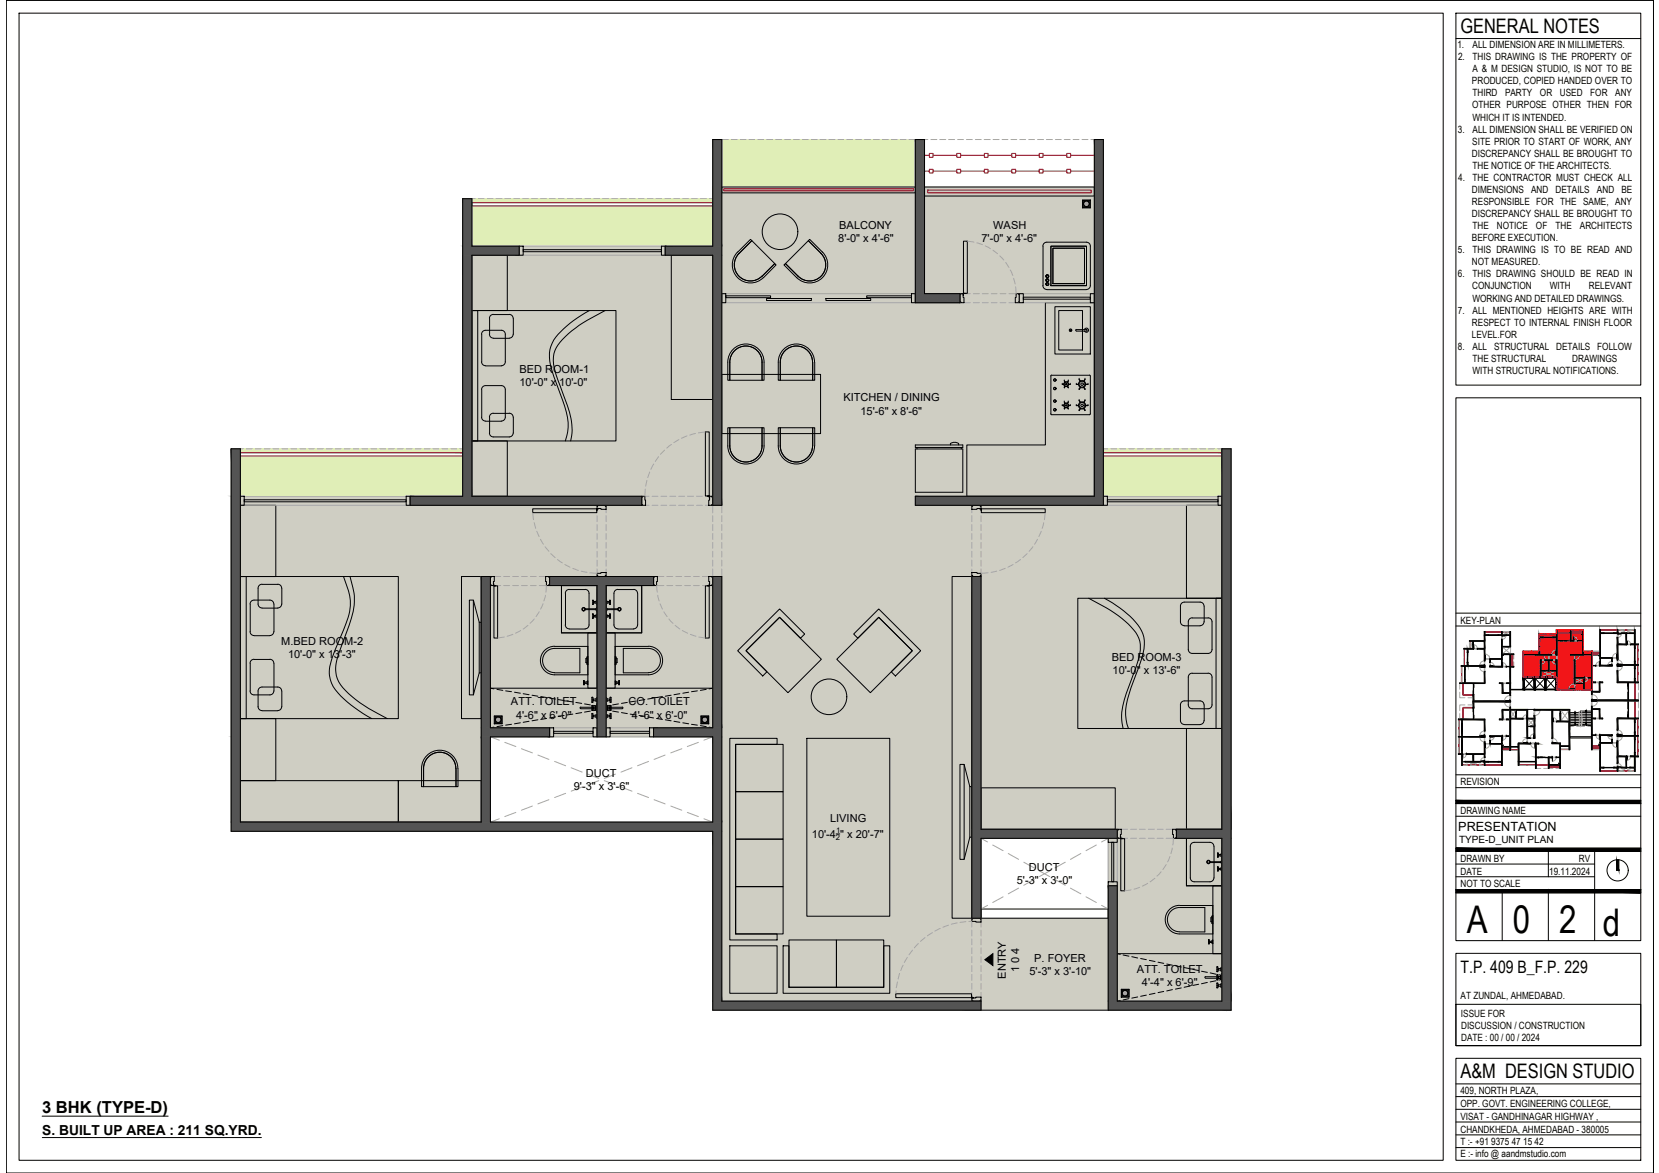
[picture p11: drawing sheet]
<svg xmlns="http://www.w3.org/2000/svg" width="420mm" height="297mm" viewBox="0 0 420 297" stroke-linecap="round" stroke-linejoin="round" font-family="sans-serif">
<defs><g id="words">
<g font-size="9.7">
<text x="371.5" y="236.2">A</text>
<text x="383.2" y="236.2">0</text>
<text x="394.9" y="236.2">2</text>
<text x="405.9" y="236.9">d</text>
</g>
<g font-size="5.1">
<text x="369.9" y="8.4">GENERAL NOTES</text>
<text x="369.9" y="273">A&amp;M DESIGN STUDIO</text>
</g>
<text font-size="4.3" x="369.9" y="246.5">T.P. 409 B_F.P. 229</text>
<text font-size="4.2" x="10.7" y="281.8">3 BHK (TYPE-D)</text>
<text font-size="3.5" x="10.7" y="287.3">S. BUILT UP AREA : 211 SQ.YRD.</text>
<text font-size="3.2" x="369.3" y="210.4">PRESENTATION</text>
<g font-size="3.1">
<text x="399.7" y="183.8">06</text>
<text x="402.2" y="182" transform="rotate(-90 402.2 182)">02</text>
</g>
<g font-size="2.8">
<text x="212.6" y="57.9">BALCONY</text>
<text x="251.5" y="57.9">WASH</text>
<text x="212.3" y="61.2">8'-0&quot; x 4'-6&quot;</text>
<text x="248.6" y="61.2">7'-0&quot; x 4'-6&quot;</text>
<text x="131.5" y="94.5">BED ROOM-1</text>
<text x="131.6" y="97.8">10'-0&quot; x 10'-0&quot;</text>
<text x="213.6" y="101.6">KITCHEN / DINING</text>
<text x="217.9" y="105">15'-6&quot; x 8'-6&quot;</text>
<text x="71.2" y="163.3">M.BED ROOM-2</text>
<text x="72.9" y="166.7">10'-0&quot; x 13'-3&quot;</text>
<text x="281.6" y="167.3">BED ROOM-3</text>
<text x="281.8" y="170.6">10'-0&quot; x 13'-6&quot;</text>
<text x="129.4" y="178.6">ATT. TOILET</text>
<text x="159.2" y="178.6">CO. TOILET</text>
<text x="130.7" y="182">4'-6&quot; x 6'-0&quot;</text>
<text x="160" y="182">4'-6&quot; x 6'-0&quot;</text>
<text x="148.4" y="196.7">DUCT</text>
<text x="145.3" y="200.1">9'-3&quot; x 3'-6&quot;</text>
<text x="210.2" y="208.2">LIVING</text>
<text x="205.6" y="212.2">10'-4 &quot; x 20'-7&quot;</text>
<text x="260.6" y="220.6">DUCT</text>
<text x="257.5" y="223.9">5'-3&quot; x 3'-0&quot;</text>
<text x="261.9" y="243.5">P. FOYER</text>
<text x="254.8" y="247.8" transform="rotate(-90 254.8 247.8)">ENTRY</text>
<text x="258.1" y="246.2" transform="rotate(-90 258.1 246.2)">1 0 4</text>
<text x="260.7" y="246.8">5'-3&quot; x 3'-10&quot;</text>
<text x="288" y="246.4">ATT. TOILET</text>
<text x="289.2" y="249.7">4'-4&quot; x 6'-9&quot;</text>
</g>
<g font-size="2.6" fill="#a6a6a6">
<text x="399" y="182.4">17</text>
<text x="399" y="184.9">11</text>
</g>
<text font-size="2.6" x="399.7" y="182.7">04</text>
<g font-size="2.5">
<text x="369.1" y="12.2">1.</text>
<text x="369.3" y="15.3">2.</text>
<text x="372.9" y="15.3">THIS DRAWING IS THE PROPERTY OF</text>
<text x="373" y="12.2">ALL DIMENSION ARE IN MILLIMETERS.</text>
<text x="372.8" y="21.4">PRODUCED, COPIED HANDED OVER TO</text>
<text x="373" y="18.3">A &amp; M DESIGN STUDIO, IS NOT TO BE</text>
<text x="372.8" y="27.5">OTHER PURPOSE OTHER THEN FOR</text>
<text x="372.9" y="24.4">THIRD</text>
<text x="381.2" y="24.4">PARTY</text>
<text x="390" y="24.4">OR</text>
<text x="395.1" y="24.4">USED</text>
<text x="402.8" y="24.4">FOR</text>
<text x="409.1" y="24.4">ANY</text>
<text x="369.2" y="33.6">3.</text>
<text x="372.9" y="30.6">WHICH IT IS INTENDED.</text>
<text x="373" y="33.6">ALL DIMENSION SHALL BE VERIFIED ON</text>
<text x="372.8" y="39.7">DISCREPANCY SHALL BE BROUGHT TO</text>
<text x="372.9" y="36.6">SITE PRIOR TO START OF WORK, ANY</text>
<text x="369.3" y="45.8">4.</text>
<text x="372.9" y="42.7">THE NOTICE OF THE ARCHITECTS.</text>
<text x="372.9" y="45.8">THE CONTRACTOR MUST CHECK ALL</text>
<text x="372.8" y="48.8">DIMENSIONS</text>
<text x="372.8" y="51.9">RESPONSIBLE FOR THE SAME, ANY</text>
<text x="387.8" y="48.8">AND</text>
<text x="394" y="48.8">DETAILS</text>
<text x="404.5" y="48.8">AND</text>
<text x="410.6" y="48.8">BE</text>
<text x="372.8" y="55">DISCREPANCY SHALL BE BROUGHT TO</text>
<text x="372.9" y="58">THE</text>
<text x="379.1" y="58">NOTICE</text>
<text x="389" y="58">OF</text>
<text x="394" y="58">THE</text>
<text x="400.1" y="58">ARCHITECTS</text>
<text x="369.2" y="64.1">5.</text>
<text x="372.8" y="61.1">BEFORE EXECUTION.</text>
<text x="372.9" y="64.1">THIS DRAWING IS TO BE READ AND</text>
<text x="369.2" y="70.3">6.</text>
<text x="372.8" y="67.2">NOT MEASURED.</text>
<text x="372.9" y="70.3">THIS DRAWING SHOULD BE READ IN</text>
<text x="372.8" y="73.3">CONJUNCTION</text>
<text x="372.9" y="76.4">WORKING AND DETAILED DRAWINGS.</text>
<text x="392.5" y="73.3">WITH</text>
<text x="402.4" y="73.3">RELEVANT</text>
<text x="369.2" y="79.4">7.</text>
<text x="372.8" y="82.5">RESPECT TO INTERNAL FINISH FLOOR</text>
<text x="373" y="79.4">ALL MENTIONED HEIGHTS ARE WITH</text>
<text x="369.2" y="88.6">8.</text>
<text x="372.8" y="85.5">LEVEL.FOR</text>
<text x="373" y="88.6">ALL STRUCTURAL DETAILS FOLLOW</text>
<text x="372.9" y="91.6">THE STRUCTURAL</text>
<text x="372.9" y="94.7">WITH STRUCTURAL NOTIFICATIONS.</text>
<text x="398.2" y="91.6">DRAWINGS</text>
<text x="369.9" y="158">KEY-PLAN</text>
<text x="369.9" y="198.9">REVISION</text>
<text x="369.9" y="206.1">DRAWING NAME</text>
<text x="369.5" y="213.6">TYPE-D_UNIT PLAN</text>
<text x="369.9" y="221.5">DATE</text>
<text x="369.9" y="218.2">DRAWN BY</text>
<text x="392.3" y="221.5">19.11.2024</text>
<text x="399.9" y="218.2">RV</text>
<text x="369.9" y="224.7">NOT TO SCALE</text>
<text x="369.9" y="253.1">AT ZUNDAL, AHMEDABAD.</text>
<text x="370" y="257.5">ISSUE FOR</text>
<text x="370" y="260.6">DISCUSSION / CONSTRUCTION</text>
<text x="370" y="263.7">DATE : 00 / 00 / 2024</text>
<text x="369.9" y="280.4">OPP. GOVT. ENGINEERING COLLEGE,</text>
<text x="369.9" y="277.1">409, NORTH PLAZA,</text>
<text x="369.9" y="286.8">CHANDKHEDA, AHMEDABAD - 380005</text>
<text x="369.9" y="283.6">VISAT - GANDHINAGAR HIGHWAY ,</text>
<text x="369.9" y="290">T :- +91 9375 47 15 42</text>
<text x="369.9" y="293">E :- info @ aandmstudio.com</text>
</g>
<g font-size="2">
<text x="211.7" y="212.8">2</text>
<text x="211.8" y="210.9">1</text>
</g>
</g></defs>
<!-- layer: A-ELE-LINE-3 -->
<g fill="none" stroke="#f00" stroke-width=".25">
<path d="M394.2 159.9l9 9.1M394.2 159.5l9 9.1M394.5 159.5l-.3 .3M394.6 159.5l8.6 8.6M394.8 159.5h-.6v1h-1.1M395 159.5l8.2 8.2M395.1 159.5l-.9 .8M395.3 159.5h1.2M395.9 159.5l-10.2 10.1M395.9 159.5l5.1 5M396.6 159.5h.2l4.2 4.1M396.8 159.5l-11.1 11"/>
<path d="M397 159.5h1.1l-11.9 11.9M397.3 159.5l-11.6 11.5M397.3 159.5l3.7 3.7M397.7 159.5l-12 11.9M397.7 159.5l3.3 3.3M398.2 159.5l2.8 2.8v-.2M398.3 159.5h.2M398.6 159.5l-12 11.9M398.6 159.5l2.4 2.3M398.7 159.5h1.1M399 159.5l-11.9 11.9M399.1 159.5l1.9 1.9"/>
<path d="M399.9 159.5l-11.9 11.9M400 159.5l1 1M400 159.5h.2M400.4 159.5h.6v.7l-11.2 11.2M400.4 159.5l-11.9 11.9h-.3M400.4 159.5l.6 .5M400.8 159.5l-11.9 11.9M400.9 159.5l.1 .1M401 159.8l-11.7 11.6M385.7 170.1v1.3h.7l-.7-.6M385.7 171.3l.2 .1M385.7 170.4l1.1 1h-.3"/>
<path d="M385.7 169.7l1.5 1.7M385.7 169.5l1.9 1.9M385.7 169l2.4 2.4M385.7 168.6l2.9 2.8M385.7 168.1l3.3 3.3M385.7 167.7l3.8 3.7M385.7 167.2l4.4 4.2M385.7 166.8l4.7 4.6h1M385.7 166.6v-.3l5.1 5.1M385.7 165.9l5.5 5.5M385.7 165.4l6 6M385.7 165l6.5 6.4"/>
<path d="M385.7 166.7v1.2M385.7 168.4v1.2M386 164.9l-.3 .2M386.1 164.9l6.5 6.5M386.4 164.9l-.7 .7M386.5 164.9l6.6 6.5M386.6 164.9h-.9v1.3M386.8 164.9l6.7 6.5h-.2M386.9 164.9l-1.2 1.1M386.9 171.4h1.2M387.4 164.9l-1.7 1.6M387.4 164.9l6.6 6.5"/>
<path d="M387.8 164.9l-2.1 2M387.9 164.9l9.8 9.8M388.2 164.9l-2.5 2.5M388.5 164.9h.2l-3 2.9M388.6 171.4h1.1M388.7 164.9l9.9 9.8 4.6-4.6v1.1M389.1 164.9l-3.4 3.4v-.3M389.2 164.9l9.8 9.8h1.2M389.6 164.9l-3.9 3.8M389.7 164.9l9.8 9.8 3.7-3.7M389.8 161.5l1-1h-1v1.1M389.8 164.1l10.6 10.6 2.8-2.8"/>
<path d="M389.8 163.4v.2l11.1 11.1 2.3-2.4M389.8 163.2l11.5 11.5 1.9-1.9M389.8 162.8l11.9 11.9 1.5-1.6M389.8 161.4l13.3 13.3 .1-.1M389.8 164.5l10.1 10.2M389.8 162.3l12.4 12.4M389.8 161.9l12.8 12.8M389.8 160.9l13.4 13.5M389.8 160.5l13.4 13.5M389.8 161.7v.3M389.8 162.1v1.2M389.9 160.5l-.1 .1"/>
<path d="M390.2 160.5l13 13v1.2h-.8M390.4 160.5l-.6 .6M390.7 160.5l12.5 12.5M391 160.5h.2l-1.4 1.5M391.1 160.5l12.1 12.1M391.4 160.5h1.1l10.7 10.8M391.6 160.5l11.6 11.7M391.7 160.5l-1.9 1.9M392 160.5l11.2 11.2M392.2 160.5l-2.4 2.4M392.6 160.5l-2.8 2.9M392.7 160.5h.2"/>
<path d="M392.9 160.5l10.3 10.3M393.1 160.5l-3.3 3.3v1.1h-.9M393.4 160.5l9.8 9.9M393.5 160.5l-3.7 3.7M393.7 171.4h.6v1.4M393.8 160.5l9.4 9.4v-.2l-5.1 5-9.8-9.8h-1.1M394 160.5l-4.2 4.2M394.2 160.4l9 9M394.3 173.3v1.4h.8M394.3 172.2l2.5 2.5h-1.1M395.3 174.7h.2M397 174.7h.2"/>
<path d="M397.4 174.7h1.1M398.7 174.7h.2M400.3 174.7h.3M400.7 174.7h1.2M401 164.2v.7h.8l1.4 1.4v.2M401 164.1l-4.7-4.6-10.6 10.6M401 160.9l-1.5-1.4-12 11.9M401 160.4v.2l-10.8 10.8M401 161.1l-10.3 10.3M401 161.5l-9.9 9.9M401 162l-9.4 9.4h.2M401 163.6v-1.1l-9 8.9h1.1"/>
<path d="M401 162.9l-8.5 8.5M401 163.4l-8.1 8M401 163.9v-.1l-7.6 7.6M401 164.2l-7.2 7.2M401 164.7l-6.7 6.7M401 160.8v1.1M401.2 164.9l-6.9 6.9M401.4 164.9l1.8 1.9M401.7 164.9l-7.4 7.4M402 164.9h.3l.9 1M402 174.7h.3M402.2 164.9l-7.9 7.8"/>
<path d="M402.4 164.9h.8v1.2M402.6 164.9l-8.3 8.3v-.2M402.7 164.9l.5 .5M403.1 164.9l-8.8 8.7 1.1 1.1M403.1 164.9l.1 .1M403.2 167.2l-7.8-7.7-9.7 9.7M403.2 165.2l-8.9 8.9M403.2 165.6l-8.9 8.9 .2 .2M403.2 166.1l-8.6 8.6M403.2 166.5l-8.2 8.2-.7-.7M403.2 166.9l-7.7 7.8M403.2 167.4l-7.3 7.3-1.6-1.6"/>
<path d="M403.2 166.7v1.1l-6.8 6.9-2.1-2M403.2 168.3l-6.4 6.4M403.2 168.8l-5.9 5.9-3-2.9M403.2 169.2l-5.5 5.5M403.2 170.5l-4.1 4.2M403.2 171.4l-3.2 3.3M403.2 173.7l-1 1M403.2 174.1l-.5 .6M403.2 168v.2M403.2 168.4v1.1M403.2 171.4v.2M403.2 171.8v1.1"/>
</g>
<!-- layer: A-FLOOR-HATCH-1 -->
<g fill="#cfcec3" stroke="#cfcec3" stroke-width=".25">
<path d="M180.5 47.4l98.9 14.9v-14.9zM180.5 47.4l98.9 14.9h-98.9z"/>
<path d="M117.2 62.3l162.2 63.4v-63.4zM117.2 62.3l162.2 63.4h-162.2z"/>
<path d="M117.2 125.7h193.4zM117.2 125.7h193.4z"/>
<path d="M58.5 125.7l252.1 60.9v-60.9zM58.5 125.7l252.1 60.9h-252.1z"/>
<path d="M180.5 186.6l130.1 21.6v-21.6zM180.5 186.6l130.1 21.6h-130.1z"/>
<path d="M58.5 186.6l65.7 21.6v-21.6zM58.5 186.6l65.7 21.6h-65.7z"/>
<path d="M182.8 208.2l127.8 4.1v-4.1zM182.8 208.2l127.8 4.1h-127.8z"/>
<path d="M280.7 212.3l29.9 43.5v-43.5zM280.7 212.3l29.9 43.5h-29.9z"/>
<path d="M182.8 212.3l65.7 43.5v-43.5zM182.8 212.3l65.7 43.5h-65.7z"/>
<path d="M248.5 232.5l32.2 23.3v-23.3zM248.5 232.5l32.2 23.3h-32.2z"/>
</g>
<!-- layer: A-SANITARY WEAR -->
<g fill="none" stroke="#000" stroke-width=".25">
<path d="M274.2 50.7h1.9v1.9h-1.9zM274.2 50.7l.4 .4M274.2 50.7h1.9v1.8h-1.9zM274.6 52.2l-.4 .4M275.7 52.2l.4 .4M276.1 50.7l-.4 .4M142.2 148.3h9v12h-9zM143.2 158.2a.99 .99 0 0 0 1 1M143.2 150.3v8M144.2 149.3a.99 .99 0 0 0-1 .9M144.2 159.3h4M144.2 149.3h4"/>
<path d="M148.2 149.3a.99 .99 0 0 1 1 .9v8.1M149.2 158.2a.99 .99 0 0 1-1 1M150.1 152h.2zM150.1 153h.2zM150.1 156.5h.2zM150.1 155.5h.2zM150.1 152v1M150.1 155.5v1M150.1 152.5h.2M150.1 156h.2M150.3 152v1M150.3 155.5v1"/>
<path d="M150.3 152.6l.7 .1M150.3 152.4h.2M150.3 156.2h.2M150.5 155.9v.3h.5M151 154.2l-2.9 .1 2.9 .1M151 152.3h-.5v.4M151 155.9h-.7M151.1 152.2h-.1l.1 .7M151.1 154.1h-.1l.1 .4M151.1 155.7h-.1l.1 .7M151.2 152.1h-.1l.1 .9M151.2 153.8h-.1l.1 .9"/>
<path d="M151.2 155.6h-.1l.1 .8M153.5 148.3h9v12h-9zM153.5 152.1h.1l-.1 .9M153.5 155.6h.1l-.1 .8M153.5 153.8h.1l-.1 .9M153.6 152.2v.7M153.6 155.7v.7M153.6 154.1v.4M153.7 154.2l2.8 .1-2.8 .1M153.7 152.3h.6v.4M153.7 155.9h.7M154.3 152.4h.1"/>
<path d="M154.3 155.9v.3h-.6M154.3 156.2h.1M154.4 152h.2zM154.4 153h.2zM154.4 156.5h.2zM154.4 155.5h.2zM154.4 152.6l-.7 .1M154.4 152.5h.2M154.4 156h.2M154.4 152v1M154.4 155.5v1M154.6 152v1"/>
<path d="M154.6 155.5v1M155.5 158.2a.99 .99 0 0 0 1 1M156.5 149.3a.99 .99 0 0 0-1 .9v8.1M156.5 159.3h4M156.5 149.3h4M160.5 149.3a.99 .99 0 0 1 1 .9M161.5 158.2a.99 .99 0 0 1-1 1M161.5 150.3v8M125.9 174.6l1.4 .2M128.1 174.9l1.4 .3M130.3 175.3l1.5 .2M132.5 175.7l1.5 .2"/>
<path d="M134.7 176.1l1.5 .2M136.9 176.4l1.5 .2M137.9 164.7a3.6 3.6 0 0 1 2.6-1.1l8.4 .1v7.2h-8.4a3.6 3.6 0 0 1-3.4-2.3 3.6 3.6 0 0 1 .8-3.9zM139.2 176.8l1.5 .2M140.5 170.3a3.1 3.1 0 0 1-3.1-3 3.1 3.1 0 0 1 3.1-3.1h6.4v6.2h-6.4M141.4 177.2l1.5 .2M143.6 177.5l1.5 .2M145.8 177.9l1.5 .2M147.1 179.1l-.2 .1 .2 .2M147.1 179.5h3.1M147.1 179.1h3.9M147.8 172.4v1"/>
<path d="M147.8 172.9h.2M147.8 173.3l.2 .1zM147.8 172.3l.2 .1zM148 178.3l1.5 .2M148 172.4v1M148 172.8h.1M148 173h.1M148.6 166.8h-.2v1h.2M148.7 172.7h-.6v.3h.6M148.8 166.4h-.2v1.8h.2M148.8 172.5l.1 .8zM148.8 172.5h-.1l.1 .7"/>
<path d="M148.9 160.3h2.3v14h-2.3zM148.9 166.3h-.1v2h.1M149.9 176.6v1.2M149.9 178.7v1.2M149.9 177.2h.3M149.9 179.3h.3M149.9 176.6h.3zM149.9 177.8h.3zM149.9 178.7h.3zM149.9 179.8h.3zM150.2 176.6v1.2M150.2 178.7v1.2"/>
<path d="M150.2 179.6h.8M150.2 179h.8M150.2 177.4h.1M150.2 177.1h.1M150.2 179.4h.1M150.3 178.6l.9 .2h-.2v1h.2l-.9 .1M150.3 179.1v.4h.7M151 177h-.7v.4h.7M151 179.7h.1M151 178.9h.1M151.1 176.9h-.1l.1 .7M151.1 176.7l.1 1z"/>
<path d="M151.1 178.3h.1v2h-.1zM151.2 174.3h-27l.9 .1M153.5 160.3h2.3v14h-2.3zM153.5 176.7l.1 1zM153.5 178.3h.1v2h-.1zM153.5 174.3h27l-.9 .1M153.6 176.9h.2l-.2 .7M153.6 179.7h.2M153.6 178.9h.2M153.8 179.6h.7M153.8 179.1h3.8M153.8 179h.7"/>
<path d="M153.8 177h.6v.4h-.6M154.4 179.1v.4h-.6M154.4 177.4h.1M154.4 177.1h.1M154.4 179.4h.1M154.4 178.6l-.9 .2h.3v1h-.3l.9 .1M154.5 179.5h3.1M154.5 177.2h.3M154.5 179.3h.3M154.5 176.6v1.2M154.5 178.7v1.2M154.5 176.6h.3z"/>
<path d="M154.5 177.8h.3zM154.5 178.7h.3zM154.5 179.8h.3zM154.8 176.6v1.2M154.8 178.7v1.2M155.8 163.7l8.4-.1a3.6 3.6 0 0 1 3.6 3.7 3.6 3.6 0 0 1-3.6 3.6h-8.4zM155.8 166.3h.1v2h-.1M155.8 172.5l.1 .8zM155.9 166.4h.1v1.8h-.1M155.9 172.5h.1l-.1 .7M156 166.8h.3v1h-.3M156 172.7h.5v.3h-.5"/>
<path d="M156.5 172.8h.2M156.5 173h.2M156.6 178.3l-1.4 .2M156.7 172.9h.2M156.7 172.4v1M156.7 173.3l.2 .1zM156.7 172.3l.2 .1zM156.9 172.4v1M157.6 179.1l.2 .1-.2 .2M158.9 177.9l-1.5 .2M161.1 177.5l-1.5 .2M163.3 177.2l-1.5 .2"/>
<path d="M164.2 170.3a3.1 3.1 0 0 0 3.1-3 3.1 3.1 0 0 0-3.1-3.1h-6.3v6.2h6.3M165.5 176.8l-1.5 .2M167.8 176.4l-1.5 .2M170 176.1l-1.5 .2M172.2 175.7l-1.5 .2M174.4 175.3l-1.5 .2M176.6 174.9l-1.5 .3M178.9 174.6l-1.5 .2M380.5 165.8l.2 .2zM380.5 165.8h.1M380.5 165.9v.1M380.6 165.9l.1 .1"/>
<path d="M380.7 165.8h-.1M400.6 160.5l.2 .2zM400.6 160.5l.2 .1zM400.6 160.5v.1M400.6 160.6v.1M400.7 160.6l.1 .1M400.8 160.5l-.1 .1M405 165.9l.1 .2zM405 166.1h.1M405 165.9v.1M405.1 166.1h.1M405.1 165.9v.1"/>
<path d="M125.1 184.1l-.9 .2M125.2 181.3h2v2h-2zM125.2 181.3l.4 .4M125.3 181.4h1.8v1.8h-1.8zM125.6 182.9l-.4 .4M126.7 182.9l.5 .4M127.2 181.3l-.5 .4M127.3 183.8l-1.4 .2M129.5 183.4l-1.4 .2M131.8 183l-1.5 .3M134 182.7l-1.5 .2M136.2 182.3l-1.5 .2"/>
<path d="M138.4 181.9l-1.5 .3M140.7 181.6l-1.5 .2M142.9 181.2l-1.5 .2M145.1 180.8l-1.5 .2M147.3 180.5l-1.5 .2M149.5 180.1l-1.5 .2M149.9 180.7v1.2M149.9 181.3h.3M149.9 181.9h.3zM149.9 180.7h.3zM150.2 180.7v1.2M150.2 181.2h.1"/>
<path d="M150.2 181.5h.1M151 181.1h-.7v.4h.7M151.1 181h-.1l.1 .7M151.1 180.8l.1 1zM153.5 180.8l.1 1zM153.6 181h.2l-.2 .7M153.8 181.1h.6v.4h-.6M154.4 181.2h.1M154.4 181.5h.1M154.5 181.3h.3M154.5 180.7v1.2M154.5 181.9h.3z"/>
<path d="M154.5 180.7h.3zM154.8 180.7v1.2M155.2 180.1l1.4 .2M157.4 180.5l1.5 .2M159.6 180.8l1.5 .2M161.8 181.2l1.5 .2M164 181.6l1.5 .2M166.3 181.9l1.5 .3M168.5 182.3l1.5 .2M170.7 182.7l1.5 .2M172.9 183l1.5 .3M175.1 183.4l1.5 .2"/>
<path d="M177.4 183.8l1.5 .2M177.5 181.3h2v2h-2zM177.5 181.3l.4 .4M177.6 181.4h1.8v1.8h-1.8zM177.9 182.9l-.4 .4M179.1 182.9l.4 .4M179.5 181.3l-.4 .4M179.6 184.1l.9 .2M380.5 188.8l.2 .2zM380.5 188.8h.1M380.5 188.9v.1M380.6 188.8h.1"/>
<path d="M380.6 188.9l.1 .1M394.8 193.4l.2 .1zM394.8 193.5h.2M394.8 193.4h.1M395 193.4h-.1M405 188.7l.1 .1zM405 188.7h.1M405 188.8h.1M405.1 188.7h.1M405.1 188.8h.1M300.5 212.3h9v12h-9zM306.5 218.2v.2"/>
<path d="M306.5 218.2h2.7M306.5 218.4h2.7M307.4 214.3a1 1 0 0 0-.9-1h-4a1 1 0 0 0-1 1v8a1 1 0 0 0 1 1h3.9a.99 .99 0 0 0 1-1M307.5 214.3v8M308.4 216.1v.9M308.4 219.6v.9M308.4 216.6h.2M308.4 216h.2zM308.4 217h.2zM308.4 219.5h.2zM308.6 216.1v.9M308.6 219.6v.9"/>
<path d="M308.6 216.6h.1M308.6 219.9h.1M308.7 216.4v.3h.5M309.2 216.4h-.6M309.2 219.9h-.5v.3h.5M309.4 216.2h-.2l.2 .7M309.4 218.1h-.2l.2 .4M309.4 219.7h-.2l.2 .7M309.5 216.1v.9M309.5 217.9v.8M309.5 219.6v.9M296.8 230.5l1.2-.6 .7-.1h6.4v6.2h-6.4a3.1 3.1 0 0 1-2.9-2.1 3.1 3.1 0 0 1 1-3.4z"/>
<path d="M298.7 229.3a3.6 3.6 0 0 0-3.6 3.6 3.6 3.6 0 0 0 3.6 3.6h8.5v-7.2h-8.5M306.1 238v1M306.1 238.5h.2M306.1 238.9l.2 .1zM306.1 238h.2zM306.3 238.6l.7 .1M306.3 238v1M306.4 238.4v.3M306.9 232.4h-.2v1h.2M307 238.4h-.7M307 238.1l.2 .9zM307 232h-.1v1.8h.1"/>
<path d="M307 238.2v.6M307.2 224.3h2.3v17.2h-2.3zM307.2 231.9h-.2v2h.2M308.4 220h.2M308.4 220.5h.2zM308.6 220.2h.1M283.7 253.4l-.7 .1M284 250.5h2v2h-2zM284 250.5l.4 .4M284.1 250.6h1.8v1.8h-1.8zM284.4 252.1l-.4 .4M284.4 241.8l1.5 .3"/>
<path d="M285.5 252.1l.5 .4M285.9 252.9l-1.5 .3M286 250.5l-.5 .4M286.6 242.3l1.5 .3M288.1 252.5l-1.5 .3M288.9 242.7l1.4 .3M290.3 252l-1.4 .3M291.1 243.2l1.4 .3M292.5 251.5l-1.4 .3M293.3 243.7l1.4 .3M294.7 251.1l-1.4 .3M295.5 244.1l1.4 .3"/>
<path d="M296.9 250.6l-1.4 .3M297.7 244.5l1.5 .4M299.2 250.2l-1.5 .3M299.9 245l1.5 .3M301.4 249.7l-1.5 .3M302.1 245.5l1.5 .3M303.6 249.2l-1.5 .3M304.3 245.9l1.5 .3M305.3 247.3l-.2 .2 .2 .2M305.4 247.7l3.8 .1M305.4 247.3h3M305.8 248.8l-1.5 .3"/>
<path d="M306.5 246.4l1.5 .3M308 248.4l-1.5 .3M308.2 244.9v1.1M308.2 246.9v1.2M308.2 249v1.1M308.2 245.5h.2M308.2 249.6h.2M308.2 247.5h.2M308.2 244.8l.2 .1zM308.2 246h.2zM308.2 250.1h.2zM308.2 248.9l.2 .1z"/>
<path d="M308.2 246.9h.2zM308.2 248l.2 .1zM308.4 244.9v1.1M308.4 246.9v1.2M308.4 249v1.1M308.4 247.3h.8M308.4 245.6h.2M308.4 245.3h.2M308.4 249.5h.2M308.4 249.7h.2M308.4 247.6h.2M308.4 247.4h.2"/>
<path d="M308.7 246.8l.8 .2h-.3v1h.3l-.8 .2M309.2 247.3h-.6v.4M309.2 245.3h-.6v.3h.6M309.2 249.4h-.6v.4h.6M309.2 247.9h.1M309.2 247.1h.1M309.3 245.1h-.1l.1 .8M309.3 249.2h-.1l.1 .8M309.3 245l.2 1zM309.3 246.5h.2v2h-.2zM309.3 249l.2 1.1zM309.5 241.5h-26.5l.7 .2"/>
<circle cx="275.1" cy="51.6" r=".7"/>
<circle cx="275.1" cy="51.6" r=".78"/>
<circle cx="147.8" cy="154.3" r=".44"/>
<circle cx="147.8" cy="154.3" r=".32"/>
<circle cx="156.9" cy="154.3" r=".32"/>
<circle cx="156.9" cy="154.3" r=".44"/>
<circle cx="380.6" cy="165.9" r=".06"/>
<circle cx="400.7" cy="160.6" r=".06"/>
<circle cx="405" cy="166" r=".06"/>
<circle cx="126.2" cy="182.3" r=".78"/>
<circle cx="126.2" cy="182.3" r=".7"/>
<circle cx="178.5" cy="182.3" r=".78"/>
<circle cx="178.5" cy="182.3" r=".7"/>
<circle cx="380.6" cy="188.9" r=".06"/>
<circle cx="394.9" cy="193.5" r=".06"/>
<circle cx="405" cy="188.7" r=".06"/>
<circle cx="306" cy="218.3" r=".32"/>
<circle cx="306" cy="218.3" r=".44"/>
<circle cx="284.9" cy="251.5" r=".78"/>
<circle cx="284.9" cy="251.5" r=".7"/>
</g>
<g fill="none" stroke="#a6a6a6" stroke-width=".25">
<path d="M274.4 51.7h.1M274.5 51.7l.1 .2M274.5 51.4l.1 .1M274.6 51.3h.1M274.6 51.5v.1M274.6 51.9v.1M274.6 51.6l.1 .1M274.6 52l.1 .1M274.6 51.6l-.1 .1M274.7 51.3v.1M274.7 51.7v.1M274.7 52.1h.1"/>
<path d="M274.7 51.4l.1 .1M274.7 51.8l.1 .1M274.7 51.4l-.1 .1M274.7 51.8l-.1 .1M274.7 51.1h.1M274.8 51.1v.2M274.8 51.5v.1M274.8 51.9v.1M274.8 51.3h.1M274.8 51.6l.1 .1M274.8 52l.1 .1M274.8 51.3h-.1"/>
<path d="M274.8 51.6l-.1 .1M274.8 52l-.1 .1M274.9 51h.1M274.9 51.3v.1M274.9 51.7v.1M274.9 52.1v.1M274.9 51l.1 .1M274.9 51.4l.1 .1M274.9 51.8l.1 .1M274.9 52.2h.1M274.9 51l-.1 .1M274.9 51.4l-.1 .1"/>
<path d="M274.9 51.8l-.1 .1M274.9 52.2h-.1M275 51.1v.2M275 51.5v.1M275 51.9v.1M275 52.2v.1M275 51.3h.1M275 51.6l.1 .1M275 52l.1 .1M275 51.3h-.1M275 51.6l-.1 .1M275 52l-.1 .1"/>
<path d="M275.1 51h.1M275.1 51.3v.1M275.1 51.7v.1M275.1 52.1v.1M275.1 51l.1 .1M275.1 51.4l.1 .1M275.1 51.8l.1 .1M275.1 52.2h.1M275.1 51l-.1 .1M275.1 51.4l-.1 .1M275.1 51.8l-.1 .1M275.1 52.2h-.1"/>
<path d="M275.2 51.1v.2M275.2 51.5v.1M275.2 51.9v.1M275.2 52.2v.2M275.2 51.3h.1M275.2 51.6l.1 .1M275.2 52l.1 .1M275.2 51.3h-.1M275.2 51.6l-.1 .1M275.2 52l-.1 .1M275.3 51h.1M275.3 51.3v.1"/>
<path d="M275.3 51.7v.1M275.3 52.1v.1M275.3 51l.2 .1M275.3 51.4l.2 .1M275.3 51.8l.2 .1M275.3 52.2h.2M275.3 51l-.1 .1M275.3 51.4l-.1 .1M275.3 51.8l-.1 .1M275.3 52.2h-.1M275.5 51.1v.2M275.5 51.5v.1"/>
<path d="M275.5 51.9v.1M275.5 52.2v.1M275.5 51.3h.1M275.5 51.6v.1M275.5 52v.1M275.5 51.3h-.2M275.5 51.6l-.2 .1M275.5 52l-.2 .1M275.5 51.3v.1M275.5 51.7v.1M275.5 52.1v.1M275.5 51.4l.2 .1"/>
<path d="M275.5 51.8l.2 .1M275.5 52.2h.1M275.5 51v.1M275.5 51.4v.1M275.5 51.8v.1M275.7 51.2v.1M275.7 51.5v.1M275.7 51.9v.1M275.7 51.3l.1 .1M275.7 51.6l.1 .1M275.7 52h.1M275.7 51.3h-.2"/>
<path d="M275.7 51.6l-.2 .1M275.7 52l-.2 .1M275.8 51.7v.1M275.8 51.4v.1M275.8 51.8h.1M275.8 51.4l-.1 .1M275.8 51.8l-.1 .1M275.8 51.6v.1M380.5 165.9h.1M380.5 165.8h.1M380.5 165.8v.1M380.6 165.8h.1"/>
<path d="M380.6 165.9h.1M380.6 165.8v.1M400.6 160.6h.1M400.7 160.6h-.1M400.7 160.6h.1M405 166h.1M405 166.1h.1M405 166l.1 .1M405 166v.1M405.1 166h.1M405.1 166.1h.1M405.1 166l-.1 .1"/>
<path d="M405.1 166v.1M125.5 182.4l.1 .1M125.5 182.1h.1M125.6 182.1v.1M125.6 182.5l.1 .2M125.6 182.2l.1 .1M125.6 182.2l-.1 .1M125.6 181.9h.1M125.7 181.9v.2M125.7 182.3v.1M125.7 182.7v.1M125.7 182.4l.1 .1"/>
<path d="M125.7 182.1h.1M125.7 182.4l-.1 .1M125.7 182.1h-.1M125.8 181.7v.2M125.8 182.1v.1M125.8 182.5v.1M125.8 182.6l.1 .1M125.8 182.2l.1 .1M125.8 181.9h.1M125.8 182.6l-.1 .1M125.8 182.2l-.1 .1M125.8 181.9h-.1"/>
<path d="M125.9 181.6v.1M125.9 181.9v.2M125.9 182.3v.1M125.9 182.7v.1M125.9 182.8l.1 .1M125.9 182.4l.1 .1M125.9 182.1h.1M125.9 181.7l.1 .1M125.9 182.8l-.1 .1M125.9 182.4l-.1 .1M125.9 182.1h-.1M125.9 181.7l-.1 .1"/>
<path d="M126 181.8v.1M126 182.1v.1M126 182.5v.1M126 182.9v.1M126 182.6l.1 .1M126 182.2l.1 .1M126 181.9h.1M126 182.6l-.1 .1M126 182.2l-.1 .1M126 181.9h-.1M126.1 181.6v.1M126.1 181.9v.2"/>
<path d="M126.1 182.3v.1M126.1 182.7v.1M126.1 182.8l.1 .1M126.1 182.4l.1 .1M126.1 182.1h.1M126.1 181.7l.1 .1M126.1 182.8l-.1 .1M126.1 182.4l-.1 .1M126.1 182.1h-.1M126.1 181.7l-.1 .1M126.2 181.8v.1M126.2 182.1v.1"/>
<path d="M126.2 182.5v.1M126.2 182.9v.1M126.2 182.6l.1 .1M126.2 182.2l.1 .1M126.2 181.9h.1M126.2 182.6l-.1 .1M126.2 182.2l-.1 .1M126.2 181.9h-.1M126.3 181.6v.1M126.3 181.9v.2M126.3 182.3v.1M126.3 182.7v.1"/>
<path d="M126.3 182.8l.1 .1M126.3 182.4l.1 .1M126.3 182.1h.1M126.3 181.7l.1 .1M126.3 182.8l-.1 .1M126.3 182.4l-.1 .1M126.3 182.1h-.1M126.3 181.7l-.1 .1M126.4 181.8v.1M126.4 182.1v.1M126.4 182.5v.1M126.4 182.9v.1"/>
<path d="M126.4 182.6l.1 .1M126.4 182.2l.1 .1M126.4 181.9h.1M126.4 182.6l-.1 .1M126.4 182.2l-.1 .1M126.4 181.9h-.1M126.5 181.9v.2M126.5 182.3v.1M126.5 182.7v.1M126.5 182.8l.1 .1M126.5 182.4l.2 .1M126.5 182.1h.2"/>
<path d="M126.5 182.8l-.1 .1M126.5 182.4l-.1 .1M126.5 182.1h-.1M126.5 181.7l-.1 .1M126.7 181.8v.1M126.7 182.1v.1M126.7 182.5v.1M126.7 182.6v.1M126.7 182.2v.1M126.7 181.9h.1M126.7 182.6l-.2 .1M126.7 182.2l-.2 .1"/>
<path d="M126.7 181.9h-.2M126.7 182.7h.1M126.7 181.9v.2M126.7 182.3v.1M126.7 182.4l.2 .1M126.7 182.1h.2M126.7 182.4v.1M126.7 182.1h.1M126.9 182.1v.2M126.9 182.2l-.2 .1M177.8 182.1v.1M177.8 182.2v.1"/>
<path d="M177.8 182.2l.1 .1M177.9 182.7h.1M177.9 181.9h.1M177.9 181.9v.2M177.9 182.3v.1M177.9 182.4l-.1 .1M177.9 182.1h-.1M177.9 182.4l.2 .1M177.9 182.1h.2M178.1 181.8v.1M178.1 182.1v.1M178.1 182.5v.1"/>
<path d="M178.1 182.6l-.2 .1M178.1 182.2l-.2 .1M178.1 181.9h-.2M178.1 182.6v.1M178.1 182.2v.1M178.1 181.9h.1M178.1 181.9v.2M178.1 182.3v.1M178.1 182.7v.1M178.1 182.8v.1M178.1 182.4v.1M178.1 182.1h.1"/>
<path d="M178.1 182.8l.2 .1M178.1 182.4l.2 .1M178.1 182.1h.2M178.1 181.7l.2 .1M178.3 181.8v.1M178.3 182.1v.1M178.3 182.5v.1M178.3 182.9v.1M178.3 182.6l-.2 .1M178.3 182.2l-.2 .1M178.3 181.9h-.2M178.3 182.6l.1 .1"/>
<path d="M178.3 182.2l.1 .1M178.3 181.9h.1M178.4 181.6v.1M178.4 181.9v.2M178.4 182.3v.1M178.4 182.7v.1M178.4 182.8l-.1 .1M178.4 182.4l-.1 .1M178.4 182.1h-.1M178.4 181.7l-.1 .1M178.4 182.8l.1 .1M178.4 182.4l.1 .1"/>
<path d="M178.4 182.1h.1M178.4 181.7l.1 .1M178.5 181.8v.1M178.5 182.1v.1M178.5 182.5v.1M178.5 182.9v.1M178.5 182.6l-.1 .1M178.5 182.2l-.1 .1M178.5 181.9h-.1M178.5 182.6l.1 .1M178.5 182.2l.1 .1M178.5 181.9h.1"/>
<path d="M178.6 181.6v.1M178.6 181.9v.2M178.6 182.3v.1M178.6 182.7v.1M178.6 182.8l-.1 .1M178.6 182.4l-.1 .1M178.6 182.1h-.1M178.6 181.7l-.1 .1M178.6 182.8l.1 .1M178.6 182.4l.1 .1M178.6 182.1h.1M178.6 181.7l.1 .1"/>
<path d="M178.7 181.8v.1M178.7 182.1v.1M178.7 182.5v.1M178.7 182.9v.1M178.7 182.6l-.1 .1M178.7 182.2l-.1 .1M178.7 181.9h-.1M178.7 182.6l.1 .1M178.7 182.2l.1 .1M178.7 181.9h.1M178.8 181.6v.1M178.8 181.9v.2"/>
<path d="M178.8 182.3v.1M178.8 182.7v.1M178.8 182.8l-.1 .1M178.8 182.4l-.1 .1M178.8 182.1h-.1M178.8 181.7l-.1 .1M178.8 182.8l.1 .1M178.8 182.4l.1 .1M178.8 182.1h.1M178.8 181.7l.1 .1M178.9 181.8v.1M178.9 182.1v.1"/>
<path d="M178.9 182.5v.1M178.9 182.6l-.1 .1M178.9 182.2l-.1 .1M178.9 181.9h-.1M178.9 182.6l.1 .1M178.9 182.2l.1 .1M178.9 181.9h.1M178.9 181.7v.1M179 181.9v.2M179 182.3v.1M179 182.7v.1M179 182.4l-.1 .1"/>
<path d="M179 182.1h-.1M179 182.4l.1 .1M179 182.1h.1M179.1 181.9h-.1M179.1 182.1h.1M179.1 182.1v.1M179.1 182.5l-.1 .2M179.1 182.2l-.1 .1M179.1 182.2l.1 .1M179.2 182.4l-.1 .1M380.5 188.9h.1M380.5 188.8h.1"/>
<path d="M380.5 188.8v.1M380.6 188.8h.1M380.6 188.9h.1M380.6 188.8v.1M394.8 193.5h.1M394.8 193.4h.1M394.8 193.5h.2M394.8 193.4v.1M394.8 193.4l.1 .1M394.9 193.5h.1M394.9 193.4h.1M394.9 193.4l-.1 .1"/>
<path d="M394.9 193.4v.1M394.9 193.4l.1 .1M395 193.4l-.1 .1M405 188.7h.1M405 188.8h.1M405 188.7l.1 .1M405 188.7v.1M405.1 188.8h.1M405.1 188.7h.1M405.1 188.7l-.1 .1M405.1 188.7h-.1M405.1 188.7v.1"/>
<path d="M284.3 251.7h.1M284.3 251.3l.1 .1M284.4 251.4v.1M284.4 251.7v.1M284.4 251.9h.1M284.4 251.5h.1M284.4 251.5h-.1M284.4 251.1h.1M284.4 251.1v.2M284.4 251.5v.2M284.4 251.9v.1M284.4 251.7h.2"/>
<path d="M284.4 251.3l.2 .1M284.4 251.7h.1M284.4 251.3v.1M284.5 251h.1M284.6 251v.1M284.6 251.4v.1M284.6 251.7v.2M284.6 251.9h.1M284.6 251.5h.1M284.6 251.1h.1M284.6 251.9h-.2M284.6 251.5h-.2"/>
<path d="M284.6 251.1h-.2M284.6 250.9h.1M284.6 251.1v.2M284.6 251.5v.2M284.6 251.9v.1M284.6 252l.2 .1M284.6 251.7h.2M284.6 251.3l.2 .1M284.6 250.9l.2 .1M284.6 252v.1M284.6 251.7h.1M284.6 251.3v.1"/>
<path d="M284.6 250.9v.1M284.8 251v.1M284.8 251.4v.1M284.8 251.7v.2M284.8 252.1v.1M284.8 251.9h.1M284.8 251.5h.1M284.8 251.1h.1M284.8 251.9h-.2M284.8 251.5h-.2M284.8 251.1h-.2M284.9 250.8v.1"/>
<path d="M284.9 251.1v.2M284.9 251.5v.2M284.9 251.9v.1M284.9 252l.1 .1M284.9 251.7h.1M284.9 251.3l.1 .1M284.9 250.9l.1 .1M284.9 252l-.1 .1M284.9 251.7h-.1M284.9 251.3l-.1 .1M284.9 250.9l-.1 .1M285 251v.1"/>
<path d="M285 251.4v.1M285 251.7v.2M285 252.1v.1M285 251.9h.1M285 251.5h.1M285 251.1h.1M285 251.9h-.1M285 251.5h-.1M285 251.1h-.1M285.1 250.8v.1M285.1 251.1v.2M285.1 251.5v.2"/>
<path d="M285.1 251.9v.1M285.1 252l.1 .1M285.1 251.7h.1M285.1 251.3l.1 .1M285.1 250.9l.1 .1M285.1 252l-.1 .1M285.1 251.7h-.1M285.1 251.3l-.1 .1M285.1 250.9l-.1 .1M285.2 251v.1M285.2 251.4v.1M285.2 251.7v.2"/>
<path d="M285.2 252.1v.1M285.2 251.9h.1M285.2 251.5h.1M285.2 251.1h.1M285.2 251.9h-.1M285.2 251.5h-.1M285.2 251.1h-.1M285.3 251.1v.2M285.3 251.5v.2M285.3 251.9v.1M285.3 252l.1 .1M285.3 251.7h.1"/>
<path d="M285.3 251.3l.1 .1M285.3 252l-.1 .1M285.3 251.7h-.1M285.3 251.3l-.1 .1M285.3 250.9l-.1 .1M285.4 251v.1M285.4 251.4v.1M285.4 251.7v.2M285.4 251.9h.1M285.4 251.5h.1M285.4 251.1h.1M285.4 251.9h-.1"/>
<path d="M285.4 251.5h-.1M285.4 251.1h-.1M285.5 251.9h.1M285.5 251.1h.1M285.5 251.3l.1 .2M285.5 251.1v.2M285.5 251.5v.2M285.5 251.7h.1M285.5 251.7h-.1M285.5 251.3l-.1 .1M285.6 251.5h.1M285.6 251.5h-.1"/>
</g>
<!-- layer: A-FURNITURE -->
<g fill="none" stroke="#000" stroke-width=".25">
<path d="M119.5 78.6h36.5v33.1h-36.5zM119.5 78.6h1.5v33.1h-1.5zM119.5 64.6h9v14h-9zM124.9 79.6a.99 .99 0 0 0-.9 1v4.1a.92 .92 0 0 0 .9 .9M125 79.7h4M129 79.6a.99 .99 0 0 1 1 1v4.1a1.07 1.07 0 0 1-1 .9M149.3 78.6a26.7 26.7 0 0 0-9 7.5 8.8 8.8 0 0 0-.5 7.9l1.6 4.3a33.6 33.6 0 0 1 2.5 8.7 11.5 11.5 0 0 1-.7 4.7M153.2 78.6a41 41 0 0 0-7.4 4.5 13.9 13.9 0 0 0-5.5 6.4 14.5 14.5 0 0 0 1.6 8.3l.6 1.7a22.7 22.7 0 0 1 2.4 8.7v1.5l-.4 2M170 64.6h10.5v36.6h-10.5zM186.8 63.8a4.6 4.6 0 0 0 0 6.5 4.6 4.6 0 0 0 6.5 0M186.8 63.9l3.3-3.3 .3 .3-3.2 3.3M187.2 64.2l3.2-3.3 5.8 5.8-3.2 3.3 3.2-3.3 .4 .4-3.3 3.2"/>
<path d="M187.2 64.2a4.1 4.1 0 0 0 0 5.8 4.1 4.1 0 0 0 5.7 0M207.9 64.2a4.1 4.1 0 0 1 0 5.8 4.1 4.1 0 0 1-5.7 0M208.3 63.8a4.6 4.6 0 0 1 0 6.5 4.6 4.6 0 0 1-6.5 0M208.3 63.9l-3.2-3.3-.4 .3 3.3 3.3-3.3-3.3-5.8 5.8 3.3 3.3-3.3-3.3-.4 .4 3.3 3.2M264.1 72.3a.99 .99 0 0 0 1 1M264.2 62.3v10M264.8 76.7h12.4v49h-32.3v-13h19.9zM265.1 61.3a.99 .99 0 0 0-1 1M265.1 61.3h10a.99 .99 0 0 1 1 1M266.1 62.3h9.1v10h-9.1zM266.7 62.9h8v8.9h-8zM267.2 77.7h8.9v11.9h-8.9z"/>
<path d="M268.1 78.6h6.1v10h-6.1zM276.1 62.3v10a.99 .99 0 0 1-1 1h-10M122 84.6a1 1 0 0 1 1-1h4a1 1 0 0 1 1 1.1v6.9a1.07 1.07 0 0 1-1 1.1l-4-.1a.99 .99 0 0 1-1-1M122 98.6a.99 .99 0 0 1 1-1h4a1 1 0 0 1 1 1v7M122 84.7v6.9M122 98.7v6.9M125 85.7h4M182.8 94.8h25v15h-25zM184.3 91.7a4.6 4.6 0 0 1 4.6-4.6 4.6 4.6 0 0 1 4.6 4.6M184.3 91.7v4.6h.5v-4.6v4.6h8.2v-4.6v4.6h.5v-4.6M184.8 91.7a4.1 4.1 0 0 1 4.1-4.1 4.1 4.1 0 0 1 4.1 4.1M197.1 91.7a4.6 4.6 0 0 1 4.6-4.6 4.6 4.6 0 0 1 4.6 4.6"/>
<path d="M197.1 91.7v4.6h.5v-4.6v4.6h8.2v-4.6v4.6h.5v-4.6M197.6 91.7a4.1 4.1 0 0 1 4.1-4.1 4.1 4.1 0 0 1 4.1 4.1M266.1 95.2v9.6M266.3 95l-.2 .2M266.4 95h9.5M269 97.3h.1M269 97.4h.5M269 97.3h.5M269.4 97.3h.1M269.5 96.5h.1M269.5 98.2h.1M269.5 96.5l.2 .3-.1-.3"/>
<path d="M269.5 98.2l.2-.3-.1 .3M269.7 97.8h.1M269.7 96.7v.1M270.3 96.7l.1 .1M270.4 97.8h-.1M270.5 96.5l-.2 .3 .3-.3M270.5 98.2l-.2-.3 .3 .3M270.6 96.5h.1M270.6 98.2h.1M270.6 97.3h.1M270.7 97.4h.4M270.7 97.3h.4"/>
<path d="M270.9 83.4l.5 .4M271.1 97.3h.1M271.4 83.4l-.5 .4M272.5 83.5l2.6-.1 .2 .2-.2 .2h-2.5zM272.6 97.3h.1M272.6 97.4h.5M273.1 97.3h-.5M273.3 96.1l.3 .4M273.3 98.6h.1M273.3 96h.1M273.3 96l.3 .5M273.6 98.1h.1"/>
<path d="M273.6 98.1l-.3 .5M273.6 98.2l-.3 .4M274.5 98.2l.2 .4M274.5 98.1l.3 .5M274.5 98.1h.1M274.6 83.4a.53 .53 0 0 1 .9-.2 .53 .53 0 0 1 0 .8 .53 .53 0 0 1-.9-.2M274.7 96l-.2 .5M274.8 98.6h.1M274.8 96h.1M274.8 96.1l-.3 .4M275 97.3h.1M275 97.4h.5"/>
<path d="M275 97.3h.5M275.5 97.3h.1M275.9 95l.2 .2v9.7l-9.8 .1-.2-.2M119.5 111.7h9v14h-9zM122 105.6a.99 .99 0 0 0 1 1M123 106.7h4M124 105.6v4.1a.99 .99 0 0 0 .9 .9M124.9 104.6a.99 .99 0 0 0-.9 1M125 104.7l4-.1a.99 .99 0 0 1 1 1M128 105.6a.99 .99 0 0 1-1 1M130 105.6v4.1a.99 .99 0 0 1-1 .9h-4M184.3 112.9a4.6 4.6 0 0 0 4.6 4.6 4.6 4.6 0 0 0 4.6-4.6"/>
<path d="M184.3 112.9v-4.6h.5v4.6v-4.6h8.2v4.6v-4.6h.5v4.6M184.8 112.9a4.1 4.1 0 0 0 4.1 4.1 4.1 4.1 0 0 0 4.1-4.1M197.1 112.9a4.6 4.6 0 0 0 4.6 4.6 4.6 4.6 0 0 0 4.6-4.6M197.1 112.9v-4.6h.5v4.6v-4.6h8.2v4.6v-4.6h.5v4.6M197.6 112.9a4.1 4.1 0 0 0 4.1 4.1 4.1 4.1 0 0 0 4.1-4.1M231.8 113.7h12v11h-12zM231.8 112.7h12v.6h-12zM232.2 113.3v.4M240.7 112.7v-.4a1.84 1.84 0 0 1 2.1 0v.4M243.5 113.3v.4M269 102.7h.1M269 102.6h.5"/>
<path d="M269 102.7h.5M269.4 102.6v.1M269.5 103.5h.1M269.5 101.8h.1M269.5 101.8l.2 .4M269.6 101.8l.1 .3M269.7 103.2h.1M269.7 103.2l-.2 .3M269.7 102.1h.1M269.7 103.2l-.1 .4M270.3 103.2l.3 .3M270.3 103.2l.2 .4"/>
<path d="M270.5 101.8l-.2 .3M270.6 103.5h.1M270.6 101.8h.1M270.6 101.8l-.2 .4M270.6 102.6v.1M270.7 102.6h.4M270.7 102.7h.4M271.1 102.7h.1M272.6 102.6l.5 .1M272.6 102.7h.1M272.6 102.7h.5M273.3 101.4l.3 .5"/>
<path d="M273.3 101.4h.1M273.3 104h.1M273.6 103.5l-.3 .5M274.5 103.5l.3 .5M274.5 103.5l.2 .5M274.7 101.4l-.2 .5M274.8 101.4h.1M274.8 104h.1M274.8 101.4l-.3 .5M275 102.7h.5M275.5 102.6l-.5 .1M275.5 102.7h.1"/>
<path d="M60.9 128h9v18h-9zM300.5 128h9v23.5h-9zM60.9 146h40v36h-40zM60.9 146h1.5v36h-1.5zM63.3 159.9a.99 .99 0 0 0 1 1M63.4 153v7M65.4 149v4a1.07 1.07 0 0 0 1 1h3.9a.99 .99 0 0 0 1-1l.1-4M65.4 148.9a.99 .99 0 0 1 1-1l4 .1a.92 .92 0 0 1 .9 .9M68.3 152a.99 .99 0 0 1 1 1M68.4 152h-4.1a.99 .99 0 0 0-1 1M69.3 159.9a.99 .99 0 0 1-1 1M69.4 153v7"/>
<path d="M87 146a18.7 18.7 0 0 1 1.7 6.8l-.1 2-.4 1.5-2.6 6.5a16.6 16.6 0 0 0-2.2 8.3 10.8 10.8 0 0 0 4.5 6.6l2.9 2.2 3.3 2.1M88.6 146a14.9 14.9 0 0 1 1 8 64.4 64.4 0 0 1-3.7 11.2 8.3 8.3 0 0 0 2.4 10.5l2.8 2.3 2.2 1.4 4.8 2.6M116.9 146h5v36h-5zM118.9 152h1l1.5 5.6h.5v12.8h-.5l-1.5 5.6h-1zM119.9 152v24M121.4 157.6v12.8M241.1 146h5v86.5h-5zM273 151.5h36.5v33h-36.5zM275.7 151.5a47.3 47.3 0 0 1 7.5 4.4 15.9 15.9 0 0 1 5.2 5.7 11.1 11.1 0 0 1-.7 7.5l-1.2 3.2a24.8 24.8 0 0 0-2.4 8.8l.3 3.4M279.7 151.5a23.7 23.7 0 0 1 9.4 8.2 8.6 8.6 0 0 1 0 7.1l-3.1 8.9a12.2 12.2 0 0 0-.2 8.8M300 152.5a.99 .99 0 0 0-1 1v4a1 1 0 0 0 1 .9M300 152.5h4"/>
<path d="M300 158.5h4M301.9 156.4a1 1 0 0 0-1 1.1v7a.99 .99 0 0 0 1 1h4.1M302 156.5h4M303.9 152.5a.99 .99 0 0 1 1 1M304.9 157.4a.99 .99 0 0 1-1 1M305 153.5v4M306 156.4a1 1 0 0 1 1 1.1v7a.99 .99 0 0 1-1 1M308 151.5h1.5v33h-1.5zM63.3 175a.99 .99 0 0 0 1 1h4.1M63.4 168v7M64.3 161h4.1M65.4 175v4"/>
<path d="M65.4 179a.99 .99 0 0 0 1 .9M65.4 175a1 1 0 0 1 1-1h3.9a.99 .99 0 0 1 1 1M66.4 180h4M68.3 166.9a.99 .99 0 0 1 1 1M68.4 167l-4.1-.1a.99 .99 0 0 0-1 1M69.3 175a.99 .99 0 0 1-1 1M69.4 168v7M71.3 179a.99 .99 0 0 1-1 .9M71.4 175v4M186.8 164.8l10.6-10.6 6.4 6.4-1.1 1-5.3-5.3-8.5 8.5 5.3 5.3-1 1.1zM188.9 164.8l8.5-8.5 10.6 10.6-8.4 8.5zM211.9 166.9l10.6-10.6 8.6 8.5-10.7 10.6z"/>
<path d="M216.2 160.6l6.3-6.4 10.7 10.6-6.4 6.4-1.1-1.1 5.4-5.3-8.6-8.5-5.2 5.3zM300 177.5a1 1 0 0 0-1 1v4a.99 .99 0 0 0 1 1M300 177.5h4M301.9 170.5a.99 .99 0 0 0-1 1v7a1 1 0 0 0 1 1h4.1M302 170.5h4M303.9 177.5a.99 .99 0 0 1 1 1M305 178.5v4M306 170.5a.99 .99 0 0 1 1 1v7a1 1 0 0 1-1 1M60.9 197.7h40v10.5h-40zM60.9 182h9v15.7h-9zM100.9 197.7h21v10.5h-21zM107.3 194.6v4.6h8.2v-4.6v4.6h.5v-4.6"/>
<path d="M107.3 194.6a4.1 4.1 0 0 1 4.1-4.1 4.1 4.1 0 0 1 4 4.1M116 194.6a4.6 4.6 0 0 0-4.6-4.6 4.6 4.6 0 0 0-4.6 4.6v4.6h.5v-4.6M184.8 187h12v1.5h-10.5v48h10.5v1.5h-12zM186.3 188.5h12v12h-12zM204.3 187h21v45h-21zM243.1 193.6h1.1l1.4 5.6h.5v12.8h-.5l-1.4 5.6h-1.1zM244.2 193.6v24M245.6 199.2v12.8M248.5 199.5h33.9v10.5h-33.9zM300 183.5h4M300.5 184.5h9v25.5h-9zM304.9 182.5a.99 .99 0 0 1-1 1"/>
<path d="M186.3 212.5h12v12h-12zM186.3 200.5h12v12h-12zM184.8 239.5h12v12h-12zM186.3 224.5h12v12h-12zM198.3 239.5h1.5v10.5h24v-10.5h1.5v12h-27zM199.8 238h12v12h-12zM211.8 238h12v12h-12z"/>
<circle cx="197.5" cy="58.7" r="4.5"/>
<circle cx="265.2" cy="71" r=".36"/>
<circle cx="265.2" cy="71.9" r=".36"/>
<circle cx="265.2" cy="69.9" r=".36"/>
<circle cx="265.2" cy="71" r=".32"/>
<circle cx="265.2" cy="71.9" r=".32"/>
<circle cx="265.2" cy="69.9" r=".32"/>
<circle cx="267.1" cy="98.4" r=".32"/>
<circle cx="267.1" cy="96.2" r=".32"/>
<circle cx="267.1" cy="96.2" r=".28"/>
<circle cx="267.1" cy="98.4" r=".28"/>
<circle cx="270" cy="97.3" r=".53"/>
<circle cx="270" cy="97.3" r=".61"/>
<circle cx="270" cy="97.3" r=".19"/>
<circle cx="271.1" cy="83.6" r=".32"/>
<circle cx="274" cy="97.3" r=".91"/>
<circle cx="274" cy="97.3" r=".74"/>
<circle cx="274" cy="97.3" r=".32"/>
<circle cx="267.1" cy="103.8" r=".32"/>
<circle cx="267.1" cy="101.6" r=".32"/>
<circle cx="267.1" cy="103.8" r=".28"/>
<circle cx="267.1" cy="101.6" r=".28"/>
<circle cx="270" cy="102.7" r=".53"/>
<circle cx="270" cy="102.7" r=".61"/>
<circle cx="270" cy="102.7" r=".19"/>
<circle cx="274" cy="102.7" r=".91"/>
<circle cx="274" cy="102.7" r=".74"/>
<circle cx="274" cy="102.7" r=".32"/>
<circle cx="210" cy="176.5" r="4.5"/>
</g>
<!-- layer: A-ELE-LINE-4 -->
<path d="M386.9 179.6h1.6M398.9 174.7h2.2M248.5 255.8h32.2" fill="none" stroke="#000" stroke-width=".25"/>
<!-- layer: A-FLOOR-HATCH-1 -->
<g fill="#e0eeb7" stroke="#e0eeb7" stroke-width=".25">
<path d="M279.4 113.7l30.1 1v-1zM279.4 113.7l30.1 1h-30.1z"/>
<path d="M279.4 115.5l30.1 10.2v-10.2zM279.4 115.5l30.1 10.2h-30.1z"/>
<path d="M182.8 35.3l49 12.1v-12.1zM182.8 35.3l49 12.1h-49z"/>
<path d="M60.9 113.7l56.3 1v-1zM60.9 113.7l56.3 1h-56.3z"/>
<path d="M60.9 115.5l56.3 10.2v-10.2zM60.9 115.5l56.3 10.2h-56.3z"/>
<path d="M119.5 50.3l61 1v-1zM119.5 50.3l61 1h-61z"/>
<path d="M119.5 52.1l61 10.2v-10.2zM119.5 52.1l61 10.2h-61z"/>
</g>
<!-- layer: A-DASH-LINE -->
<g fill="none" stroke="#a6a6a6" stroke-width=".25">
<path d="M182.8 35.3h1.6M185.2 35.3h1.5M187.5 35.3h1.4M189.7 35.3h1.5M191.9 35.3h1.6M194.2 35.3h1.5M196.4 35.3h1.6M198.7 35.3h1.5M201 35.3h1.4M203.2 35.3h1.5M205.4 35.3h1.6M207.7 35.3h1.5"/>
<path d="M209.9 35.3h1.6M212.2 35.3h1.5M214.5 35.3h1.4M216.7 35.3h1.5M218.9 35.3h1.6M221.2 35.3h1.5M223.4 35.3h1.6M225.7 35.3h1.5M228 35.3h1.4M230.2 35.3h1.6M234.1 35.3h.9M235.8 35.3h1.5"/>
<path d="M238 35.3h1.5M240.2 35.3h1.6M242.5 35.3h1.5M244.8 35.3h1.5M247 35.3h1.5M249.3 35.3h1.5M251.5 35.3h1.5M253.8 35.3h1.5M256 35.3h1.5M258.3 35.3h1.5M260.5 35.3h1.5M262.8 35.3h1.5"/>
<path d="M265 35.3h1.5M267.3 35.3h1.5M269.5 35.3h1.5M271.8 35.3h1.5M274 35.3h1.5M276.3 35.3h.9M119.5 50.3h.9M121.1 50.3h1.5M123.4 50.3h1.5M125.6 50.3h1.5M127.8 50.3h1.6M130.1 50.3h1.5"/>
<path d="M132.4 50.3h1.5M134.6 50.3h1.5M136.9 50.3h1.5M139.1 50.3h1.5M141.4 50.3h1.5M143.6 50.3h1.5M145.9 50.3h1.5M148.1 50.3h1.5M150.4 50.3h1.5M152.6 50.3h1.5M154.9 50.3h1.5M157.1 50.3h1.5"/>
<path d="M159.4 50.3h1.5M161.6 50.3h1.5M163.9 50.3h1.5M166.1 50.3h1.5M168.4 50.3h1.5M170.6 50.3h1.5M172.9 50.3h1.5M175.1 50.3h1.5M177.4 50.3h1.5M179.6 50.3h.9M60.9 113.7h.7M62.4 113.7h1.5"/>
<path d="M64.6 113.7h1.5M66.9 113.7h1.5M69.1 113.7h1.6M71.4 113.7h1.5M73.7 113.7h1.4M75.9 113.7h1.5M78.1 113.7h1.5M80.4 113.7h1.5M82.6 113.7h1.6M84.9 113.7h1.5M87.2 113.7h1.4M89.4 113.7h1.5"/>
<path d="M91.7 113.7h1.4M93.9 113.7h1.5M96.1 113.7h1.6M98.4 113.7h1.5M100.7 113.7h1.5M102.9 113.7h1.5M105.2 113.7h1.4M107.4 113.7h1.5M109.6 113.7h1.6M111.9 113.7h1.5M114.2 113.7h1.5M116.4 113.7h.8"/>
<path d="M279.4 113.7h1.2M281.3 113.7h1.5M283.6 113.7h1.5M285.8 113.7h1.5M288.1 113.7h1.5M290.3 113.7h1.5M292.6 113.7h1.5M294.9 113.7h1.4M297.1 113.7h1.5M299.3 113.7h1.5M301.6 113.7h1.5M303.8 113.7h1.6"/>
<path d="M306.1 113.7h1.5M308.4 113.7h1.1M180.5 130.6v1.5M180.5 132.8v1.6M180.5 135.1v1.5M180.5 137.4v1.4M180.5 139.6v1.5M181.3 128h-.8v1.9M182 128h.8v1.9M182.8 130.6v1.5M182.8 132.8v1.6M182.8 135.1v1.5"/>
<path d="M182.8 137.4v1.4M182.8 139.6v1.5M180.5 144.1v1.9h.8M180.5 141.8v1.6M182.8 144.1v1.9h-.8M182.8 141.8v1.6M376 159.9h1.8M378.5 159.9h1.8M394.3 159.5h1.3M396.4 159.5h1.3M397.8 159.5h1.2M399.7 159.5h1.2"/>
<path d="M405.3 159.5h1.8M407.8 159.5h1.8M411.4 159.5h-1.7l1.8 .3M411.5 159.9l-1.8 .4M412.2 159.5h1.7l-1.7 .3M412.2 159.9l1.7 .4M369.7 175.3v1.4h1.3M369.7 173.1v1.4M370.1 168.7v1.8M370.1 171.2v1.8M370.8 164.4v1.7M370.8 166.8v1.8"/>
<path d="M371 178.5h-1.3v1.4M371.8 178.5h1.3M371.8 176.7h1.3M373 162.4l-.8 1.8v-1.8l.8 1.8M380.4 160.8l2-.9h-2l2 .9M380.4 163.8l2.2 1.8v-1.8l-2.2 1.8M380.6 173l1 .1zM382.6 179.8l1.2 2.1M383.4 165.8v1.1M383.4 167.6v1.1M383.8 179.8l-1.2 2.1M385.9 164.9h1.6"/>
<path d="M388.2 164.9h1.6M389.9 160.5h1.8M390.3 169.9l3.9 1.5M392.4 160.5h1.8M394.2 165.9h.1v1.2h-.1zM394.2 169.9l-3.9 1.5M395.3 179.8l2.1 2.8M397.4 179.8l-2.1 2.8M398.9 171.7l2.2 1.3M401 164.9h2.1M401.1 171.7l-2.2 1.3M403.2 164.9h2"/>
<path d="M404.1 172.7h.9v.2h-.9zM415 163.3v1M415 165v1.6M415 167.3v1M415 168.5v1.7M415 171v1.7M415 172.9v1.8M415 175.5v1.8M415 177.4v1.9M124.2 186.6l2.2 .8M127.8 188l2.8 1M132 189.6l2.8 1.1"/>
<path d="M136.2 191.2l2.8 1.1M140.5 192.8l2.8 1.1M144.7 194.4l2.7 1.1M147.4 199.3l-2.7 1M148.8 196l2.8 1.1M151.6 197.7l-2.8 1M153 197.7l2.9 1M155.9 196l-2.9 1.1M157.3 199.3l2.8 1M160.1 194.4l-2.8 1.1M164.3 192.8l-2.8 1.1M168.4 191.2l-2.7 1.1"/>
<path d="M172.7 189.6l-2.8 1.1M176.9 188l-2.8 1M180.5 186.6l-2.2 .8M369.4 182.3v1.7M369.4 184.8v1.7M369.4 186.6v1.8M369.4 189.1v1.8M369.7 180.7v1.4M370.3 193l1.3 .2M371.6 193.6l-1.3 .2h1.3M372.4 193.8h1.5M372.4 193.3l1.5 .2"/>
<path d="M373.9 193.3l-1.5 .2M374.6 193.6l1.3 .2h-1.2M375.9 193l-1.3 .2M376 193.8h1.8M378.5 193.8h1.8M380.4 190h2M380.6 182.1h1v.2h-1zM382.6 190h1.9M384.7 193.8h1.7M386.9 182.1l1.6 1.8M387.1 193.8h1.8M388.5 182.1l-1.6 1.8"/>
<path d="M389 194.6h1.2M390.9 194.6h1.2M392.3 194.6h1M394 194.6h1.1M395.2 189.9h2.2M403.2 189.9h2M404.1 181.8h.9v.2h-.9zM405.3 195.3h1.8M407.8 195.3h1.8M409.7 194.5l1.8 .3M411.5 194.9l-1.8 .4h1.7M412.2 194.9l1.7 .4h-1.7"/>
<path d="M413.9 194.5l-1.7 .3M415 180v1.8M415 182v1.8M415 184.5v1.8M415 186.4v1M415 188.2v1.5M415 190.4v1.1M126.4 207.3l-2.2 .9M130.6 205.7l-2.8 1.1M134.8 204.1l-2.8 1.1M139 202.5l-2.8 1.1M143.3 200.9l-2.8 1.1"/>
<path d="M161.5 200.9l2.8 1.1M165.7 202.5l2.7 1.1M169.9 204.1l2.8 1.1M174.1 205.7l2.8 1.1M178.3 207.3l2.2 .9M248.5 212.3l1.6 .9M251.4 214l2.6 1.4M255.4 216.1l2.6 1.5M259.3 218.3l2.6 1.5M269.8 218.3l-2.6 1.5M273.7 216.1l-2.6 1.5M277.7 214l-2.7 1.4"/>
<path d="M280.7 212.3l-1.7 .9M250.1 229.3l-1.6 .9M254 227.1l-2.6 1.4M258 224.9l-2.6 1.4M261.9 222.7l-2.6 1.5M263.2 220.5l2.7 1.5M265.9 220.5l-2.7 1.5M267.2 222.7l2.6 1.5M271.1 224.9l2.6 1.4M275 227.1l2.7 1.4M279 229.3l1.7 .9"/>
</g>
<!-- layer: A-DOOR -->
<g fill="none" stroke="#545454" stroke-width=".25">
<path d="M243.1 76.4h.2v.3h-.2zM243.1 74.4h.2v.1h-.2zM257.9 74.4h.2v.1h-.2zM257.9 76.4h.2v.3h-.2zM151.2 128h.2v.2h-.2zM153.3 128h.2v.2h-.2zM162.5 125.7h.2v.2h-.2zM162.5 127.7h.2v.3h-.2zM180.3 127.7h.2v.3h-.2zM180.3 125.7h.2v.2h-.2zM246.1 128h.2v.2h-.2zM248.2 128h.3v.2h-.3z"/>
<path d="M124.2 146l.2 .2zM124.2 148.1h.2v.2h-.2zM139 148.1h.2v.2h-.2zM139 146h.2v.2h-.2zM151.2 145.8h.2v.2h-.2zM153.3 145.8h.2v.2h-.2zM165.5 148.1h.2v.2h-.2zM165.5 146l.2 .2zM180.3 146h.2v.2h-.2zM180.3 148.1h.2v.2h-.2zM246.1 145.8h.2v.2h-.2zM248.2 145.8h.3v.2h-.3z"/>
<path d="M373.2 164.4h.1M373.2 164.2h.1M374.1 164.2h.1M374.1 164.4h.1M375.9 167.3h.1M375.9 168.6h.1M375.9 170.1h.1M375.9 168.9h.1M376.1 166.8h.1M376 168.6h.1M376 167.3h.1M376 168.9h.1"/>
<path d="M376 170.1h.1M376.1 166.9h.1M377.3 168.7h.1M377.3 167.7h.1M377.3 166.8h.1M377.3 166.9h.1M377.5 167.7h.1M377.5 168.7h.1M380.3 160.9h.1M380.3 162h.1M380.4 162h.1M380.4 160.9h.1"/>
<path d="M380.4 168.9h.1M380.4 168.7h.1M381.5 168.7h.1M381.5 168.9h.1M382.4 179.1h.1M382.4 177.7h.1M382.4 176.1h.1M382.4 177.5h.1M382.6 177.7h.1M382.6 179.1h.1M382.6 177.5h.1M382.6 176.1h.1"/>
<path d="M388.5 179.8h.1M388.7 179.8h.1M390.3 167.1h.1M390.3 167.3h.1M391.3 167.3h.1M391.3 167.1h.1M392.1 167.1h.1M392.1 165.9h.1M392.3 165.9h.1M392.3 167.1h.1M392.9 165.9h.1M392.9 165.7h.1"/>
<path d="M393.1 167.3h.1M393.1 167.1h.1M394.1 165.9h.1M394.1 165.7h.1M394.1 167.1h.1M394.1 167.3h.1M398.5 162.3h.1M398.5 162.2h.1M398.7 173.1h.1M398.7 174.5h.1M398.7 165.9h.1M398.7 167.1h.1"/>
<path d="M398.9 174.5h.1M398.9 173.1h.1M398.9 167.1h.1M398.9 165.9h.1M399.5 162.2h.1M399.5 162.3h.1M401.2 171.6h.1M401.2 171.7h.1M402.3 171.7h.1M402.3 171.6h.1M403.1 177.4h.1M403.1 177.3h.1"/>
<path d="M403.1 175.8h.1M403.2 177.4h.1M403.2 175.8h.1M403.2 177.3h.1M404.2 168.5h.1M404.2 168.6h.1M405.2 168.6h.1M405.2 168.5h.1M408.2 167.5h.1M408.2 168.5h.1M408.3 168.5h.1M408.3 167.5h.1"/>
<path d="M408.3 166.5h.1M408.3 166.7h.1M409.5 166.7h.1M409.5 166.5h.1M409.6 160.4h.1M409.6 161.4h.1M409.6 168.3h.1M409.6 167.1h.1M409.6 168.6h.1M409.6 169.9h.1M409.7 161.4h.1M409.7 160.4h.1"/>
<path d="M409.7 167.1h.1M409.7 168.3h.1M409.7 169.9h.1M409.7 168.6h.1M412 163.1h.1M412 163.3h.1M413 163.1h.1M413 163.3h.1M370.4 191h.1M370.4 190.9h.1M371.4 191h.1M371.4 190.9h.1"/>
<path d="M375.9 191.8h.1M375.9 192.8h.1M375.9 187.9h.1M375.9 186.7h.1M375.9 185.1h.1M375.9 186.3h.1M376 192.8h.1M376 191.8h.1M376 186.7h.1M376 187.9h.1M376 186.3h.1M376 185.1h.1"/>
<path d="M376.1 188.3h.1M376.1 188.4h.1M377.3 186.5h.1M377.3 187.5h.1M377.3 188.4h.1M377.3 188.3h.1M377.5 187.5h.1M377.5 186.5h.1M380.4 186.3h.1M380.4 186.5h.1M381.5 186.5h.1M381.5 186.3h.1"/>
<path d="M385.7 181.9h.1M385.7 182.1h.1M386.7 182.1h.1M386.7 181.9h.1M386.7 187h.1M386.7 188.2h.1M386.9 188.2h.1M386.9 187h.1M387.5 187h.1M387.5 186.8h.1M387.6 188.4h.1M387.6 188.2h.1"/>
<path d="M388.5 187h.1M388.5 186.8h.1M388.5 181.2h.1M388.7 181.2h.1M388.9 188.2h.1M388.9 188.4h.1M393.1 188.2h.1M393.1 186.9h.1M393.1 191.7h.1M393.1 191.9h.1M393.2 186.9h.1M393.2 188.2h.1"/>
<path d="M393.2 182.8h.1M393.2 182.6h.1M394.1 191.9h.1M394.1 191.7h.1M394.3 182.6h.1M394.3 182.8h.1M404.2 186.3h.1M404.2 186.1h.1M405.2 186.1h.1M405.2 186.3h.1M408.2 187.3h.1M408.2 186.3h.1"/>
<path d="M408.3 186.3h.1M408.3 187.3h.1M408.3 188.2h.1M408.3 188h.1M409.5 188h.1M409.5 188.2h.1M409.6 194.3h.1M409.6 193.3h.1M409.6 186.4h.1M409.6 187.6h.1M409.6 186.1h.1M409.6 184.9h.1"/>
<path d="M409.7 193.3h.1M409.7 194.3h.1M409.7 187.6h.1M409.7 186.4h.1M409.7 184.9h.1M409.7 186.1h.1M412 191.6h.1M412 191.5h.1M413 191.6h.1M413 191.5h.1M283 210h.2v.2h-.2zM283 212.1h.2v.2h-.2z"/>
<path d="M297.8 212.1l.1 .2zM297.8 210h.1v.2h-.1zM246.1 232.5h.2v.2h-.2zM248.2 232.5h.3v.2h-.3zM246.1 253.3h.2v.2h-.2zM248.2 253.3h.3v.2h-.3z"/>
</g>
<g fill="none" stroke="#a6a6a6" stroke-width=".25">
<path d="M182.8 74.4h49v2.3h-49zM243.9 74.4h1.8M244.1 76.7h1.6M245 61.1l1.7 .2M246.5 76.7h1.5M246.5 74.4h1.5M247.4 61.5l1.4 .5M248.8 76.7h1.5M248.8 74.4h1.5M249.5 62.3l1.3 .7M251 76.7h1.5M251 74.4h1.5"/>
<path d="M251.5 63.4l1.1 .8M253.2 64.8l1 1.1M253.3 76.7h1.5M253.3 74.4h1.5M254.7 66.4l.8 1.3M255.5 76.7h1.6M255.9 68.4l.6 1.4M256.7 70.5l.4 1.4M257.2 72.6l.1 1.8h-1.8M164.5 119.5l-.5 1.4M165.6 117.5l-.8 1.4M166.8 115.6l-.9 1.3"/>
<path d="M168.3 114l-1 1M170.1 112.6l-1.2 .9M171.9 111.3l-1.3 .8M174 110.4l-1.4 .6M176.1 109.8l-1.4 .4M178.6 109.4l-1.7 .2M134.9 129.8l.2 1.8M135.3 132.4l.4 1.4M135.9 134.5l.6 1.4M136.9 136.6l.7 1.2M138 138.5l1 1.1M151.2 128.8v1.1"/>
<path d="M151.2 130.6v1.5M151.2 132.8v1.6M151.2 135.1v1.5M151.2 137.4v1.4M151.2 139.6v1.5M153.5 129v.9M153.5 130.6v1.5M153.5 132.8v1.6M153.5 135.1v1.5M153.5 137.4v1.4M153.5 139.6v1.5M163.4 123.9l-.1 1.8h1.1"/>
<path d="M163.5 128h.9M163.8 121.7l-.3 1.4M165.1 128h1.5M165.1 125.7h1.5M167.4 128h1.5M167.4 125.7h1.5M169.6 128h1.6M169.6 125.7h1.6M171.9 128h1.5M171.9 125.7h1.5M174.1 128h1.5M174.1 125.7h1.5"/>
<path d="M176.4 128h1.5M176.4 125.7h1.5M178.6 128h.9M178.6 125.7h1.1M246.1 129v.9M246.1 130.6v1.5M246.1 132.8v1.6M246.1 135.1v1.5M246.1 137.4v1.4M246.1 139.6v1.5M248.5 128.8v1.1M248.5 130.6v1.5"/>
<path d="M248.5 132.8v1.6M248.5 135.1v1.5M248.5 137.4v1.4M248.5 139.6v1.5M261.6 138.5l-1 1.1M262.8 136.6l-.8 1.2M263.7 134.5l-.6 1.4M264.3 132.4l-.4 1.4M264.7 129.8l-.2 1.8M125 148.3h1.8M125.2 146h1.6M127.6 146h1.5"/>
<path d="M127.6 148.3h1.5M129.8 146h1.5M129.8 148.3h1.5M131.9 159.7l-1.3 .6M132.1 146h1.5M132.1 148.3h1.5M133.7 158.4l-1.2 .9M134.3 146h1.5M134.3 148.3h1.5M135.3 156.7l-1.1 1.1M136.6 148.3h1.8l-.1 1.7M136.6 154.9l-.8 1.3"/>
<path d="M136.6 146h1.6M137.5 152.9l-.6 1.3M138.1 150.7l-.3 1.5M139.5 140.2l1.1 1M141.2 141.7l1.2 .8M143 142.9l1.4 .7M145.1 143.9l1.4 .5M147.2 144.6l1.5 .3M151.2 144.1v1.1l-1.8-.1M151.2 141.8v1.6M153.5 141.8v1.6M153.5 144.1v.9"/>
<path d="M166.5 146h1.6M166.6 150.7l.3 1.5M167.2 152.9l.6 1.3M168.1 148.3h-1.8l.2 1.7M168.1 154.9l.9 1.3M168.9 146h1.5M168.9 148.3h1.5M169.4 156.7l1 1.1M171 158.4l1.2 .9M171.2 146h1.4M171.2 148.3h1.4M172.8 159.7l1.4 .6"/>
<path d="M173.4 146h1.5M173.4 148.3h1.5M175.6 146h1.5M175.6 148.3h1.5M177.9 146h1.6M177.9 148.3h1.8M246.1 141.8v1.6M246.1 144.1v.9M248.5 144.1v1.1l1.7-.1M248.5 141.8v1.6M252.4 144.6l-1.4 .3M254.6 143.9l-1.4 .5"/>
<path d="M256.6 142.9l-1.3 .7M258.4 141.7l-1.2 .8M260.1 140.2l-1.1 1M127.7 161.3l-1.7 .3M129.9 160.6l-1.5 .5M174.8 160.6l1.5 .5M177 161.3l1.6 .3M373.1 179.3h.2v2.8h-.2zM373.1 173.1h.2v2.8h-.2zM373.2 164.4h.9M373.3 163.3a.94 .94 0 0 1 .8 .9h-.9M374.8 168.4a1.09 1.09 0 0 1 1.1-1v1.1"/>
<path d="M375.9 168.9v1.2a1.09 1.09 0 0 1-1.1-1.1M376 167.4v1.1M376 168.9v1.1M376.1 166.9h1.1M376.2 165.7a1.16 1.16 0 0 1 1.1 1.1h-1.2M377.3 167.8v.8M378.4 168.6a.95 .95 0 0 0-.9-.8v.9M380.3 161v.9M380.4 161v.9a.94 .94 0 0 0 1-.9M380.5 168.9h.9M380.6 167.8a.95 .95 0 0 1 .8 .9h-.9M381.1 177.4a1.3 1.3 0 0 1 1.3-1.3v1.4"/>
<path d="M382.4 177.7v1.4a1.3 1.3 0 0 1-1.3-1.3M382.6 176.1v1.3M382.6 177.7v1.4M388.5 179.9v1.3M388.7 179.9v1.3a1.38 1.38 0 0 0 1.3-1.3M390.3 167.3h.9a.87 .87 0 0 1-.8 .9M390.3 167.1h.9M392.1 165.9v1.2a1.26 1.26 0 0 1-1.1-1.1M392.3 165.9v1.1M393 165.9h1.1M393.2 167.1h.9M394 164.6a1.16 1.16 0 0 0-1 1.1h1.1"/>
<path d="M394.1 167.3h-.9a.8 .8 0 0 0 .8 .9M394.3 162.2h3.4v.1h-3.4zM397.3 174.4a1.3 1.3 0 0 1 1.4-1.2v1.3M398.6 162.3h.9M398.6 161.2a.95 .95 0 0 1 .9 1h-1M398.7 165.9v1.1M398.9 165.9v1.2a1.17 1.17 0 0 0 1.1-1.1M398.9 173.2v1.3M401.3 171.7h.9a.95 .95 0 0 1-.8 .9M401.3 171.6h.9M403.1 175.9v1.3M403.1 177.5v1.3"/>
<path d="M403.2 177.5v1.3a1.38 1.38 0 0 0 1.4-1.2M404.2 168.6h.9M404.6 177.2a1.38 1.38 0 0 0-1.4-1.3v1.3M405 167.5a.95 .95 0 0 0-.8 1h.9M407.2 168.3a.95 .95 0 0 1 1-.8v.9M408.3 167.5v.9M408.4 166.7h1.1M409.4 165.4a1.08 1.08 0 0 0-1 1.1h1.1M409.6 160.5v.9M409.6 167.2v1.1M409.6 168.7v1.1M409.7 160.5v.9a.95 .95 0 0 0 .9-.8"/>
<path d="M409.7 168.7v1.1a1.08 1.08 0 0 0 1.1-1M410.8 168.2a1.17 1.17 0 0 0-1.1-1.1v1.2M412 163.3h.9M412.1 162.2a.86 .86 0 0 1 .8 .9h-.9M412.3 179.4h.2v2.4h-.2zM412.3 172.9h.2v2.4h-.2zM370.4 191h.9a.87 .87 0 0 1-.8 .9M370.4 190.9h.9M374.8 186.2a1.09 1.09 0 0 1 1.1-1v1.1M375 192.7a.95 .95 0 0 1 .9-.9v1M375.9 186.7v1.1a1.09 1.09 0 0 1-1.1-1M376 185.2v1.1"/>
<path d="M376 186.7v1.1M376 191.8v1M376.1 188.4h1.2a1.16 1.16 0 0 1-1.1 1.2M376.1 188.3h1.1M377.3 186.5v1M377.5 186.5v1a.95 .95 0 0 0 .9-.9M380.5 186.5h.9a.95 .95 0 0 1-.8 .9M380.5 186.3h.9M385.6 188.1a1.16 1.16 0 0 1 1.1-1.1v1.2M385.7 182.1h.9M386.6 181a.95 .95 0 0 0-.9 .9h1M386.9 187v1.1"/>
<path d="M387.6 187h.9M387.7 188.2h1.1M388.4 185.9a.87 .87 0 0 0-.8 .9h.9M388.8 188.4h-1.1a1.08 1.08 0 0 0 1 1.1M389.7 191.7h2.4v.2h-2.4zM393.1 187v1.1M393.1 191.9h.9a.87 .87 0 0 1-.8 .9M393.1 191.7h.9M393.3 182.8h.9M393.4 181.7a.95 .95 0 0 1 .8 .9h-.9M394.3 188a1.08 1.08 0 0 0-1.1-1v1.1M404.2 186.1h.9"/>
<path d="M405.1 186.3h-.9a.95 .95 0 0 0 .8 .9M408.2 186.3v.9a.95 .95 0 0 1-1-.8M408.3 186.3v.9M408.4 188h1.1M409.5 188.2h-1.1a1.08 1.08 0 0 0 1 1.1M409.6 184.9v1.1M409.6 186.5v1.1M409.6 193.3v1M409.7 186.5v1.1a1.17 1.17 0 0 0 1.1-1.1M410.6 194.2a.95 .95 0 0 0-.9-.9v1M410.8 186a1.08 1.08 0 0 0-1.1-1.1v1.1M412 191.6h.9a.86 .86 0 0 1-.8 .9"/>
<path d="M412 191.5h.9M283.8 212.3h1.8M284 210h1.6M286.3 210h1.5M286.3 212.3h1.5M288.6 210h1.5M288.6 212.3h1.5M290.8 210h1.6M290.8 212.3h1.6M293.1 210h1.5M293.1 212.3h1.5M295.3 212.3h1.9l-.2 1.7"/>
<path d="M295.3 210h1.7M295.4 218.9l-.9 1.3M296.3 216.9l-.6 1.4M296.9 214.7l-.4 1.5M232.6 238.9l-1 1.1M234.3 237.4l-1.2 1M236.1 236.2l-1.2 .8M238.1 235.1l-1.3 .7M240.2 234.3l-1.4 .5M242.4 233.7l-1.5 .3M244.6 233.4l-1.5 .2M245.4 233.3h.7v1.5"/>
<path d="M246.1 235.5v1.5M246.1 237.8v1.5M248.5 233.5v1.3M248.5 235.5v1.5M248.5 237.8v1.5M286.5 225.3l-1.7 .3M288.6 224.7l-1.4 .5M290.7 223.7l-1.4 .7M292.5 222.4l-1.2 .9M294 220.8l-1 1.1M226.9 250.9v.8M227.3 248.7l-.3 1.4"/>
<path d="M227.8 246.5l-.3 1.4M228.7 244.4l-.6 1.4M229.8 242.4l-.8 1.3M231.1 240.6l-.9 1.2M246.1 240v1.5M246.1 242.3v1.4M246.1 244.5v1.5M246.1 246.7v1.6M246.1 249v1.5M246.1 251.3v1.4M248.5 240v1.5M248.5 242.3v1.4"/>
<path d="M248.5 244.5v1.5M248.5 246.7v1.6M248.5 249v1.5M248.5 251.3v1.2"/>
</g>
<g fill="none" stroke="#000" stroke-width=".25">
<path d="M243.1 74.5l.8-.1 .2 2.3h-.8v-.3h-.2zM243.9 74.3v.5l.1-.4M244 74.3h.1M244 61.1h1v13.2h-1zM244 74.3h.5h-.4M257.3 74.4l.8 .1v1.9h-.2v.3h-.8zM178.6 109.4h1v16.2h-1zM134.9 128.8h16.2v1h-16.2zM151.1 128.8l.1 .5v-.5M151.2 128.8h.5zM151.4 128h1.9v.2h.2v.8l-2.3-.2zM162.7 125.7h.6l.2 2.3h-.8v-.3h-.2v-1.8h.2z"/>
<path d="M179.5 125.6h-.3l.4 .1M179.6 125.7l.1 .4zM179.7 125.7h.6v.2h.2v1.8h-.2v.3h-.8zM246.3 128h1.9v.2h.3v.6l-2.4 .2v-.8h.2zM247.9 128.8h.6zM248.5 128.8v.5zM248.5 128.8h16.2v1h-16.2zM124.2 146.2l.2-.2h.8l-.2 2.3h-.6v-.2h-.2zM125 147.8v.5zM125.1 148.4h.9v13.2h-.9zM125.1 148.3h.1M125.1 148.3l.5 .1-.5-.1"/>
<path d="M138.2 146h.8v.2h.2v1.9h-.2v.2h-.6zM151.2 145.2l2.3-.2v.8h-.2v.2h-1.9zM165.5 146.2l.2-.2h.8l-.2 2.3h-.6v-.2h-.2zM178.6 148.4h1v13.2h-1zM179.2 148.3l.4 .1zM179.5 146h.8v.2h.2v1.9h-.2v.2h-.6zM179.6 147.8l.1 .5zM246.1 145l2.4 .2v.6h-.3v.2h-1.9v-.2h-.2zM373.1 164.2l.1 .2zM373.2 163.3l.1 .9zM373.2 164.2h.1M374.1 164.2v.2z"/>
<path d="M374.8 168.4l1.1 .1zM374.8 168.9l1.1 .1zM375.9 167.3l.1 .1zM375.9 168.5l.1 .1zM375.9 168.5h.1M375.9 170.1l.1-.1zM375.9 168.9h.1zM375.9 168.9h.1M376 166.8l.1 .1zM376.1 165.7l.1 1.1zM376.1 166.8h.1M377.3 166.8v.1z"/>
<path d="M377.3 167.7l.2 .1zM377.3 168.6l.2 .1zM377.5 168.6l.9 .1zM377.5 168.7h.1M380.3 161.9l.1 .1zM380.3 160.9l.1 .1zM380.4 161h1zM380.4 161h.1M380.4 168.7l.1 .2zM380.5 167.8l.1 .9zM380.5 168.7h.1M381.1 177.7l1.3 .1z"/>
<path d="M381.1 177.4h1.3zM381.4 168.7l.1 .2zM382.4 179.1h.2zM382.4 177.7h.2zM382.4 177.7h.1M382.4 176.1h.2zM382.4 177.5h.2zM382.4 177.4h.1M388.5 179.8l.2 .1zM388.7 179.9h1.3zM388.7 179.9h.1M390.3 167.1v.2z"/>
<path d="M390.3 167.3l.1 .9zM390.3 167.3h.1M391 165.9l1.1 .1zM391.2 167.1l.1 .2zM392.1 167.1l.2-.1zM392.1 165.9h.2zM392.1 165.9h.1M392.9 165.7l.1 .2zM393.1 167.1l.1 .2zM394 164.6l.1 1.1zM394 167.3l.1 .9zM394.1 165.7v.2z"/>
<path d="M394.1 165.7h.1M394.1 167.1v.2zM394.1 167.3h.1M397.3 174.4l1.4 .1zM398.5 162.2l.1 .1zM398.5 161.2l.1 1zM398.5 162.2h.1M398.7 173.1l.2 .1zM398.7 174.5h.2zM398.7 174.5h.1M398.7 167l.2 .1zM398.7 165.9h.2z"/>
<path d="M398.9 165.9l1.1 .1zM398.9 165.9h.1M399.5 162.2v.1zM401.2 171.6l.1 .1zM401.3 171.7l.1 .9zM401.3 171.7h.1M402.2 171.6l.1 .1zM403.1 177.4l.1 .1zM403.1 175.8l.1 .1zM403.1 177.2l.1 .1zM403.2 177.5l1.4 .1zM403.2 177.5h.1"/>
<path d="M403.2 177.2h1.4zM403.2 177.2h.1M404.2 168.5v.1zM405 167.5l.1 1zM405.1 168.5l.1 .1zM405.1 168.5h.1M407.2 168.3l.9 .1zM408.2 168.4h.1M408.2 167.5h.1zM408.2 168.4l.1 .1zM408.3 166.6l.1 .1zM409.4 165.4l.1 1.1z"/>
<path d="M409.5 166.5l.1 .2zM409.5 166.5h.1M409.5 166.5v.1M409.6 161.4h.1zM409.6 160.4l.1 .1zM409.6 167.1h.1zM409.6 168.3h.1zM409.6 169.8l.1 .1zM409.6 168.6l.1 .1zM409.7 160.5h.1M409.7 168.3h.1M409.7 168.7h.1"/>
<path d="M409.7 160.5l.9 .1zM409.7 168.2l1.1 .1zM409.7 168.7l1.1 .1zM411.9 163.1l.1 .2zM412 162.2l.1 .9zM412 163.1h.1M412.9 163.1l.1 .2zM370.3 190.9l.1 .1zM370.4 191l.1 .9zM370.4 191h.1M371.3 190.9l.1 .1zM374.8 186.7l1.1 .1z"/>
<path d="M374.8 186.2l1.1 .1zM375 192.7l.9 .1zM375.9 191.8h.1zM375.9 192.8h.1zM375.9 192.8h.1M375.9 187.8l.1 .1zM375.9 186.6l.1 .1zM375.9 186.7h.1M375.9 185.1l.1 .1zM375.9 186.3h.1zM375.9 186.3h.1M376 188.3l.1 .1z"/>
<path d="M376.1 188.5l.1 1.1zM376.1 188.4h.1M377.2 188.3l.1 .1zM377.3 187.5h.2zM377.3 186.5h.2zM377.5 186.5l.9 .1zM377.5 186.5h.1M380.4 186.3l.1 .2zM380.5 186.5l.1 .9zM380.5 186.5h.1M381.4 186.3l.1 .2zM385.6 188.1l1.1 .1z"/>
<path d="M385.7 181.9v.2zM386.6 181v.9zM386.6 181.9h.1M386.7 181.9v.2zM386.7 187h.2zM386.7 188.2l.2-.1zM386.7 188.2h.1M386.7 188.1v.1M387.5 186.8l.1 .2zM387.6 188.2l.1 .2zM388.4 185.9l.1 .9zM388.5 186.8v.2z"/>
<path d="M388.5 186.8h.1M388.5 181.2h.2zM388.7 188.4l.1 1.1zM388.8 188.2l.1 .2zM388.8 188.4h.1M393.1 186.9l.1 .1zM393.1 188.1l.1 .1zM393.1 191.7v.2zM393.1 191.9h.1M393.1 191.9l.1 .9zM393.2 188l1.1 .1zM393.2 188.1h.1"/>
<path d="M393.2 182.6l.1 .2zM393.3 181.7l.1 .9zM393.3 182.6h.1M393.3 182.6v.1M394 191.7l.1 .2zM394.2 182.6l.1 .2zM404.2 186.1v.2zM405 186.3l.1 .9zM405.1 186.1l.1 .2zM405.1 186.3h.1M407.2 186.3l.9 .1zM408.2 186.3h.1"/>
<path d="M408.2 187.2l.1 .1zM408.2 186.3h.1zM408.3 188l.1 .2zM409.4 188.2l.1 1.1zM409.5 188v.2zM409.5 188.2h.1M409.6 193.3h.1zM409.6 194.3h.1zM409.6 187.6h.1zM409.6 186.4l.1 .1zM409.6 184.9h.1zM409.6 186l.1 .1z"/>
<path d="M409.7 194.3h.1M409.7 186.5h.1M409.7 186h.1M409.7 194.2l.9 .1zM409.7 186.5h1.1zM409.7 186h1.1zM411.9 191.5l.1 .1zM412 191.6l.1 .9zM412 191.6h.1M412.9 191.5l.1 .1zM283.2 210h.8l-.2 2.3-.8-.2v-1.9h.2zM283.8 211.8v.5z"/>
<path d="M283.8 212.4h1v13.2h-1zM283.9 212.3l.4 .1zM297 210h.8v.2h.1v1.9l-.1 .2h-.6zM246.1 232.7h.2v-.2h1.9v.2h.3v.8l-2.4-.2zM226.9 251.7h19.1v.9h-19.1zM246 252.6l.1-.4v.4M246.1 252.7l.5-.1zM246.1 252.7l2.4-.2v.8h-.3v.2h-1.9v-.2h-.2z"/>
<circle cx="244" cy="74.3" r=".06"/>
<circle cx="151.2" cy="128.8" r=".06"/>
<circle cx="179.6" cy="125.7" r=".06"/>
<circle cx="248.4" cy="128.8" r=".06"/>
<circle cx="125.1" cy="148.3" r=".06"/>
<circle cx="179.6" cy="148.3" r=".06"/>
<circle cx="283.8" cy="212.3" r=".06"/>
<circle cx="246.1" cy="252.6" r=".06"/>
</g>
<!-- layer: A-ELE-LINE-3 -->
<g fill="none" stroke="#000" stroke-width=".25">
<path d="M182.8 47.4h49v1.4h-49zM234.1 47.4h43.1v2.2h-43.1zM370.5 179.1h2.6l-2.5 .1v2.9zM370.5 173.1l.1 2.9h2.5v.1h-2.6zM382.4 165.8h.2v2.9h-.2zM382.4 165.8l.1 2.9zM382.6 174.6h3.1v.1h-3.1zM394.3 160.3l3.4 .1zM397.8 160.3h3.1v.2h-3.1zM398.9 173h2.2v.1h-2.2zM403.2 165.7h2v.2h-2zM414 177.4h.1v4.4h-.1z"/>
<path d="M414 172.9h.1v4.4h-.1zM380.4 189h2v.2h-2zM380.5 189.1h1.9zM389 193.7h3.1v.1h-3.1zM392.3 193.6h2.8v.2h-2.8zM392.3 193.7h2.7zM403.2 188.8h2v.2h-2zM248.5 230.2h32.2v2.3h-32.2z"/>
</g>
<!-- layer: A-WINDOW -->
<g fill="none" stroke="#a6a6a6" stroke-width=".25">
<path d="M131.5 62.3h37v2.3h-37zM258.1 74.4h19.1v2.3h-19.1zM60.9 125.7h43v2.3h-43zM279.4 125.7h30.1v2.3h-30.1zM370.9 169.6h.2v2.5h-.2zM371.6 165.2h.2v2.6h-.2zM373 162.4l.1 .8zM376.9 160.8h2.5v.1h-2.5zM380.3 166.9h.1v.9h-.1zM381.5 168.7h.9v.2h-.9zM381.6 160.8l.8 .1zM383.8 179.8h.2v.8h-.2z"/>
<path d="M385.9 165.7h3v.2h-3zM390.8 161.3h2.5v.2h-2.5zM391.3 169.8l.8 .1zM392.3 169.8l.8 .1zM395.1 179.8h.2v.8h-.2zM399.5 162.2h1.4v.1h-1.4zM401 165.7h2.1v.2h-2.1zM401.1 171.7h.1v.8h-.1zM403.2 168.5h1v.1h-1zM405.2 166.7h.1v.8h-.1zM406.2 160.3h2.5v.1h-2.5zM409.9 160.3h.8v.1h-.8z"/>
<path d="M411.9 160.3h.9v.1h-.9zM412.3 177.4h.2v2h-.2zM412.3 175.3h.2v2h-.2zM413.9 164.1h.2v3.4h-.2zM413.9 169.3h.2v2.6h-.2zM139.2 184.3h12v2.3h-12zM153.5 184.3h12v2.3h-12zM370.2 187.5h.1v2.5h-.1zM370.2 183.1h.1v2.6h-.1zM370.3 192.8h.8v.2h-.8zM374.9 192.8h.9v.2h-.9zM376.9 192.8h2.5v.2h-2.5z"/>
<path d="M380.3 187.4h.1v.9h-.1zM381.5 186.3h.9v.2h-.9zM382.6 189h1.9v.2h-1.9zM384.7 192.8h4.2v.1h-4.2zM386.9 183.9l.8 .1zM394.1 191.7h1v.2h-1zM395.2 188.8h2.2v.2h-2.2zM403.2 186.1h1v.2h-1zM405.2 187.2h.1v.8h-.1zM406.2 194.3h2.5v.2h-2.5zM409.9 194.3h.8v.2h-.8zM411.9 194.3h.9v.2h-.9z"/>
<path d="M413.9 187.2h.2v3.4h-.2zM413.9 182.9h.2v2.5h-.2zM280.7 212.3h2.3v12h-2.3z"/>
</g>
<g fill="none" stroke="#000" stroke-width=".25">
<path d="M131.5 62.3h1v2.3h-1zM132.5 63.2h35v.5h-35zM167.5 62.3h1v2.3h-1zM182.8 74.4h1v2.3h-1zM183.8 74.9h11.4v.5h-11.4zM194.1 75.6h11.4v.5h-11.4zM209.2 75.6h11.3v.5h-11.3zM219.5 74.9h11.3v.5h-11.3zM230.8 74.4h1v2.3h-1zM258.1 74.4h1.1v2.3h-1.1zM259.2 75.3h16.9v.5h-16.9zM276.1 74.4h1.1v2.3h-1.1z"/>
<path d="M60.9 125.7h.9v2.3h-.9zM61.8 126.6h41.1v.5h-41.1zM102.9 125.7h1v2.3h-1zM279.4 125.7h1.1v2.3h-1.1zM280.5 126.6h28v.5h-28zM308.5 125.7h1v2.3h-1zM370.9 172l.2 .1zM370.9 169.6h.2zM371 169.6v2.4zM371.6 167.7l.2 .1zM371.6 165.2l.2 .1zM371.6 165.3l.1 2.4z"/>
<path d="M373 163.1l.1 .1zM373 162.4l.1 .1zM373 162.5l.1 .6zM373.1 179.3l.2 .1zM373.1 175.8l.2 .1zM373.1 173.1l.2 .1zM373.1 179.4v.9v-.9M373.1 175.8v-.9v.9M373.2 174.1v.9v-.9M373.2 173.3l.1 .8zM376.9 160.8l.1 .1zM377 160.8l2.4 .1z"/>
<path d="M379.4 160.8v.1zM380.3 166.9l.1 .1zM380.3 167.7l.1 .1zM380.4 167v.7v-.7M381.5 168.7l.1 .2zM381.6 160.8v.1zM381.6 168.8h.7zM381.6 160.8l.7 .1zM382.3 160.8l.1 .1zM382.3 168.7l.1 .2zM383.8 179.8l.2 .1zM383.9 179.9l.1 .6z"/>
<path d="M385.9 165.7l.1 .2zM386 165.8h2.8zM388.8 165.7l.1 .2zM390.8 161.3v.2zM390.8 161.4h2.5zM391.3 169.8l.1 .1zM391.4 169.8l.6 .1zM392 169.8l.1 .1zM392.3 169.8v.1zM392.3 169.8l.8 .1zM393.1 169.8v.1zM393.3 161.3v.2z"/>
<path d="M394.3 162.2l.1 .1zM394.4 162.2h.8zM395.1 179.8l.2 .1zM395.1 162.2l.8 .1zM395.1 179.9l.1 .6zM396.2 162.2l.7 .1zM396.8 162.2h.8zM397.6 162.2l.1 .1zM399.5 162.2l.1 .1zM399.6 162.2h1.2zM400.8 162.2l.1 .1zM401 165.7l.1 .2z"/>
<path d="M401.1 171.7l.1 .1zM401.1 172.5h.1zM401.1 165.8h1.9zM401.2 171.8v.7zM403 165.7l.1 .2zM403.2 168.5l.1 .1zM404.1 168.6h-.8h.8M404.1 168.5l.1 .1zM405.2 166.7l.1 .1zM405.2 167.5h.1zM405.3 166.8v.7zM406.2 160.3v.1z"/>
<path d="M408.7 160.3h-2.5h2.5M408.7 160.3v.1zM409.9 160.3l.1 .1zM410 160.3h.6h-.6M410.6 160.3l.1 .1zM411.9 160.3l.1 .1zM412.3 179.4h.2zM412.3 177.4l.2 .1zM412.3 175.3h.2zM412.3 172.9h.2zM412.3 173v.8zM412.3 177.2l.2 .1z"/>
<path d="M412.3 177.5l.1 1.9zM412.3 173.8l.1 .8zM412.3 175.3l.1 1.9zM412.4 179.4v.8v-.8M412.4 175.3v-.8v.8M412.7 160.3h-.7h.7M412.7 160.3l.1 .1zM413.9 167.4l.2 .1zM413.9 164.1l.2 .1zM413.9 171.8l.2 .1zM413.9 169.3l.2 .1zM414 167.4v-3.2v3.2"/>
<path d="M414 171.8v-2.4v2.4M139.2 184.3h1v2.3h-1zM140.2 185.2h10v.5h-10zM150.2 184.3h1v2.3h-1zM153.5 184.3h1v2.3h-1zM154.5 185.2h10v.5h-10zM164.5 184.3h1v2.3h-1zM370.2 187.5l.1 .1zM370.2 190h.1zM370.2 183.1l.1 .1zM370.2 185.6l.1 .1zM370.2 187.6l.1 2.4z"/>
<path d="M370.2 183.2l.1 2.4zM370.3 192.8l.1 .2zM370.4 192.9h.6zM371 192.8l.1 .2zM373.1 182.1h.2zM373.2 181.1v-.9v.9M373.2 181l.1 .9zM374.9 192.8l.1 .2zM375 192.9h.7zM375.7 192.8l.1 .2zM376.9 192.8l.1 .2zM377 192.9h2.4z"/>
<path d="M379.4 192.8v.2zM380.3 188.2l.1 .1zM380.3 187.4l.1 .1zM380.4 188.2v-.7v.7M381.5 186.3l.1 .2zM381.6 186.4h.7zM382.3 186.3l.1 .2zM382.6 189v.2zM382.6 189.1h1.8zM383.8 180.5l.2 .1zM384.4 189l.1 .2zM384.7 192.8v.1z"/>
<path d="M384.7 192.9h4.1zM386.9 183.9v.1zM386.9 183.9l.7 .1zM387.6 183.9l.1 .1zM388.8 192.8l.1 .1zM389.7 191.7v.2zM389.9 191.7l.8 .1zM390.6 191.8h.8zM392.1 191.7v.2zM392.1 191.8h-.8h.8M394.1 191.7l.1 .2zM394.2 191.8h.8z"/>
<path d="M395 191.7l.1 .2zM395.1 180.5l.2 .1zM395.2 188.8l.1 .2zM395.3 188.9l2 .1zM397.3 188.8l.1 .2zM403.2 186.1l.1 .2zM404.1 186.2h-.8h.8M404.1 186.1l.1 .2zM405.2 187.9l.1 .1zM405.2 187.2l.1 .1zM405.3 187.3v.6zM406.2 194.3v.2z"/>
<path d="M408.7 194.4h-2.5h2.5M408.7 194.3v.2zM409.9 194.3l.1 .2zM410 194.4h.6h-.6M410.6 194.3l.1 .2zM411.9 194.3l.1 .2zM412.3 181.8h.2zM412.3 180.9v.8zM412.3 180.2l.1 .8zM412.7 194.4h-.7h.7M412.7 194.3l.1 .2zM413.9 187.2l.2 .1z"/>
<path d="M413.9 190.6h.2zM413.9 182.9h.2zM413.9 185.4h.2zM414 187.3v3.3v-3.3M414 182.9v2.5v-2.5M280.7 212.3h2.3v1h-2.3zM281.6 213.3h.5v10h-.5zM280.7 223.3h2.3v1h-2.3z"/>
</g>
<!-- layer: A-RAILING -->
<g fill="none" stroke="#950025" stroke-width=".25">
<path d="M234.1 39.3h1.3v-.5h.9v1h-.9v-.5M236.3 39.3h6v-.5h1v1h-1v-.5M243.3 39.3h6v-.5h.9v1h-.9v-.5M250.2 39.3h6v-.5h1v1h-1v-.5M257.2 39.3h6v-.5h1v1h-1v-.5M264.2 39.3h6v-.5h.9v1h-.9v-.5M271.1 39.3h6.1M119.5 51.3h61v.8h-61zM234.1 43.3h1.3v-.4h.9v.9h-.9v-.5M235 48.1h41.4v.7h-41.4zM236.3 43.3h6v-.4h1v.9h-1v-.5M243.3 43.3h6v-.4h.9v.9h-.9v-.5"/>
<path d="M250.2 43.3h6v-.4h1v.9h-1v-.5M257.2 43.3h6v-.4h1v.9h-1v-.5M264.2 43.3h6v-.4h.9v.9h-.9v-.5M271.1 43.3h6.1M60.9 114.7h56.3v.8h-56.3zM279.4 114.7h30.1v.8h-30.1zM397.8 159.8h3.1M405.3 159.5h4.3zM409.7 159.5h4.2zM370.2 168.7v4.3zM370.6 179.2h2.4h-2.4v2.9zM370.6 173.1v2.9l2.4 .1h-2.4z"/>
<path d="M370.8 164.4l.1 4.2zM372.2 162.4l.1 1.8zM376 160h4.3zM380.4 160h2zM382.8 165.8v2.9M383.1 165.8v2.9M385.9 165h3.9zM389.9 160.6h4.3zM397.8 160h3.1M397.9 160.3l2.9 .1zM401 165h2.1zM403.2 165.2h2"/>
<path d="M403.2 165.4h2M403.3 165.8h1.8zM414 177.5l.1 4.3zM414 172.9l.1 4.3zM414.8 163.3l.1 5zM414.8 168.5l.1 4.2zM369.4 186.6l.1 4.3zM369.4 182.3l.1 4.2zM370.3 193.7h5.6zM376 193.7h4.3zM380.4 189.7h2M380.4 189.5h2"/>
<path d="M382.6 189.9h1.9zM384.7 193.7h4.2zM389.1 193.7h3zM392.3 194.3h2.8M392.3 194h2.8M395.2 189.7l2.2 .1zM403.2 189.6h2M403.2 189.3h2M403.3 188.9l1.8 .1zM405.3 195.2h4.3zM409.7 195.2h4.2zM414.8 186.4l.1 5.1z"/>
<path d="M414.8 182l.1 4.3z"/>
</g>
<!-- layer: A-RAILLING -->
<path d="M183.3 47.8h48.1v.5h-48.1zM394.3 160.3l3.4 .1z" fill="none" stroke="#950025" stroke-width=".25"/>
<!-- layer: A-WALL-HATCH-W -->
<g fill="#545454" stroke="#545454" stroke-width=".25">
<path d="M234.1 74.4h9z"/>
<path d="M231.8 74.4h11.3v2.3z"/>
<path d="M297.9 212.3h11.6z"/>
<path d="M395.1 180.6h.2z"/>
<path d="M388.5 181.3h.2z"/>
<path d="M388.5 183.9h.2z"/>
<path d="M387.7 184h.8z"/>
<path d="M397.8 162.2h.7z"/>
<path d="M397.7 162.2h.8v.1z"/>
<path d="M402.3 171.7h.8z"/>
<path d="M180.5 35.3l2.3 27v-27zM180.5 35.3l2.3 27h-2.3z"/>
<path d="M117.2 50.3l2.3 12v-12zM117.2 50.3l2.3 12h-2.3z"/>
<path d="M168.5 62.3l14.3 2.3v-2.3zM168.5 62.3l14.3 2.3h-14.3z"/>
<path d="M117.2 62.3l14.3 2.3v-2.3zM117.2 62.3l14.3 2.3h-14.3z"/>
<path d="M231.8 35.3l2.3 39.1v-39.1zM231.8 35.3l2.3 39.1h-2.3z"/>
<path d="M231.8 76.7h11.3zM231.8 74.4l11.3 2.3h-11.3z"/>
<path d="M277.2 35.3l2.2 90.4v-90.4zM277.2 35.3l2.2 90.4h-2.2z"/>
<path d="M117.2 64.6l2.3 61.1v-61.1zM117.2 64.6l2.3 61.1h-2.3z"/>
<path d="M231.8 125.7l47.6 2.3v-2.3zM231.8 125.7l47.6 2.3h-47.6z"/>
<path d="M180.5 64.6l2.3 63.4v-63.4zM180.5 64.6l2.3 63.4h-2.3z"/>
<path d="M103.9 125.7l58.6 2.3v-2.3zM103.9 125.7l58.6 2.3h-58.6z"/>
<path d="M139.2 146l26.3 2.3v-2.3zM139.2 146l26.3 2.3h-26.3z"/>
<path d="M180.5 146l2.3 38.3v-38.3zM180.5 146l2.3 38.3h-2.3z"/>
<path d="M121.9 146l2.3 38.3v-38.3zM121.9 146l2.3 38.3h-2.3z"/>
<path d="M165.5 184.3l17.3 2.3v-2.3zM165.5 184.3l17.3 2.3h-17.3z"/>
<path d="M151.2 148.3l2.3 38.3v-38.3zM151.2 148.3l2.3 38.3h-2.3z"/>
<path d="M121.9 184.3l17.3 2.3v-2.3zM121.9 184.3l17.3 2.3h-17.3z"/>
<path d="M121.9 186.6l2.3 21.6v-21.6zM121.9 186.6l2.3 21.6h-2.3z"/>
<path d="M58.5 113.7l2.4 94.5v-94.5zM58.5 113.7l2.4 94.5h-2.4z"/>
<path d="M180.5 186.6l2.3 21.6v-21.6zM180.5 186.6l2.3 21.6h-2.3z"/>
<path d="M309.5 113.7l2.3 96.3v-96.3zM309.5 113.7l2.3 96.3h-2.3z"/>
<path d="M246.1 146l2.4 64v-64zM246.1 146l2.4 64h-2.4z"/>
<path d="M309.5 210h2.3zM297.9 210h13.9z"/>
<path d="M58.5 208.2l124.3 2.3v-2.3zM58.5 208.2l124.3 2.3h-124.3z"/>
<path d="M297.9 210l13.9 2.3v-2.3zM297.9 210l13.9 2.3h-13.9z"/>
<path d="M246.1 210l36.9 2.3v-2.3zM246.1 210l36.9 2.3h-36.9z"/>
<path d="M246.1 212.3l2.4 20.2v-20.2zM246.1 212.3l2.4 20.2h-2.4z"/>
<path d="M180.5 210.5l2.3 43v-43zM180.5 210.5l2.3 43h-2.3z"/>
<path d="M309.5 212.3l2.3 41.2v-41.2zM309.5 212.3l2.3 41.2h-2.3z"/>
<path d="M280.7 224.3l2.3 29.2v-29.2zM280.7 224.3l2.3 29.2h-2.3z"/>
<path d="M280.7 253.5l31.1 2.3v-2.3zM280.7 253.5l31.1 2.3h-31.1z"/>
<path d="M180.5 253.5l68 2.3v-2.3zM180.5 253.5l68 2.3h-68z"/>
<path d="M373.1 177.5l9.5 .2v-.2zM373.1 177.5l9.5 .2h-9.5z"/>
<path d="M373.1 177.7l.2 1.6v-1.6zM373.1 177.7l.2 1.6h-.2z"/>
<path d="M382.4 179.1l.2 .5v-.5zM382.4 179.1l.2 .5h-.2z"/>
<path d="M380.4 179.6l2.2 .2v-.2zM380.4 179.6l2.2 .2h-2.2z"/>
<path d="M382.4 179.8l.2 2.3v-2.3zM382.4 179.8l.2 2.3h-.2z"/>
<path d="M380.4 179.8l.2 2.3v-2.3zM380.4 179.8l.2 2.3h-.2z"/>
<path d="M381.6 182.1l1 .2v-.2zM381.6 182.1l1 .2h-1z"/>
<path d="M379.7 182.1l.9 .2v-.2zM379.7 182.1l.9 .2h-.9z"/>
<path d="M369.4 182.1l6.6 .2v-.2zM369.4 182.1l6.6 .2h-6.6z"/>
<path d="M370.2 182.3l.1 .8zM370.2 182.3l.1 .8z"/>
<path d="M375.9 182.3l.1 2.8v-2.8zM375.9 182.3l.1 2.8h-.1z"/>
<path d="M377.3 186.3l3.1 .2v-.2zM377.3 186.3l3.1 .2h-3.1z"/>
<path d="M375.9 186.3l.1 .2zM375.9 186.3l.1 .2z"/>
<path d="M370.2 185.7l.1 .8zM370.2 185.7l.1 .8z"/>
<path d="M369.4 186.5l6.6 .1v-.1zM369.4 186.5l6.6 .1h-6.6z"/>
<path d="M380.3 186.5l.1 .9v-.9zM380.3 186.5l.1 .9h-.1z"/>
<path d="M370.2 186.6l.1 .9zM370.2 186.6l.1 .9z"/>
<path d="M377.3 187.5l.2 .8v-.8zM377.3 187.5l.2 .8h-.2z"/>
<path d="M377.3 188.3l3.1 .1v-.1zM377.3 188.3l3.1 .1h-3.1z"/>
<path d="M382.4 182.3l.2 7.7v-7.7zM382.4 182.3l.2 7.7h-.2z"/>
<path d="M375.9 187.9l.1 3v-3zM375.9 187.9l.1 3h-.1z"/>
<path d="M370.2 190l.1 .9zM370.2 190l.1 .9z"/>
<path d="M371.4 190.9l4.6 .1v-.1zM371.4 190.9l4.6 .1h-4.6z"/>
<path d="M369.4 190.9l.9 .1v-.1zM369.4 190.9l.9 .1h-.9z"/>
<path d="M375.9 191l.1 .8zM375.9 191l.1 .8z"/>
<path d="M380.3 188.4l.1 4.4v-4.4zM380.3 188.4l.1 4.4h-.1z"/>
<path d="M373 191l.2 1.8v-1.8zM373 191l.2 1.8h-.2z"/>
<path d="M379.4 192.8l1 .2v-.2zM379.4 192.8l1 .2h-1z"/>
<path d="M375.8 192.8l1.1 .2v-.2zM375.8 192.8l1.1 .2h-1.1z"/>
<path d="M371.1 192.8l3.8 .2v-.2zM371.1 192.8l3.8 .2h-3.8z"/>
<path d="M380.3 193l.1 .8v-.8zM380.3 193l.1 .8h-.1z"/>
<path d="M375.9 193l.1 .8zM375.9 193l.1 .8z"/>
<path d="M370.2 191l.1 2.8v-2.8zM370.2 191l.1 2.8h-.1z"/>
<path d="M388.5 179.6l9.1 .2v-.2zM388.5 179.6l9.1 .2h-9.1z"/>
<path d="M382.4 179.6l4.5 .2v-.2zM382.4 179.6l4.5 .2h-4.5z"/>
<path d="M388.5 181.3l.2 .6v-.6zM388.5 181.3l.2 .6h-.2z"/>
<path d="M386.7 179.8l.2 2.1v-2.1zM386.7 179.8l.2 2.1h-.2z"/>
<path d="M383.8 180.6l.2 1.3v-1.3zM383.8 180.6l.2 1.3h-.2z"/>
<path d="M382.4 179.8l.2 2.1v-2.1zM382.4 179.8l.2 2.1h-.2z"/>
<path d="M382.4 181.9l3.3 .2v-.2zM382.4 181.9l3.3 .2h-3.3z"/>
<path d="M386.7 181.9l2 .2v-.2zM386.7 181.9l2 .2h-2z"/>
<path d="M395.1 180.6l.2 2v-2zM395.1 180.6l.2 2h-.2z"/>
<path d="M397.4 179.8l.2 2.8v-2.8zM397.4 179.8l.2 2.8h-.2z"/>
<path d="M394.3 182.6l3.3 .2v-.2zM394.3 182.6l3.3 .2h-3.3z"/>
<path d="M388.5 182.1l.2 1.8v-1.8zM388.5 182.1l.2 1.8h-.2zM387.7 183.9h1z"/>
<path d="M387.7 183.9l1 .1zM387.7 183.9l1 .1z"/>
<path d="M386.7 182.1l.2 4.7v-4.7zM386.7 182.1l.2 4.7h-.2z"/>
<path d="M393.1 179.8l.1 7.1v-7.1zM393.1 179.8l.1 7.1h-.1z"/>
<path d="M386.7 186.8l.8 .2v-.2zM386.7 186.8l.8 .2h-.8z"/>
<path d="M388.5 184l.2 3v-3zM388.5 184l.2 3h-.2z"/>
<path d="M393.1 188.2l2.1 .1v-.1zM393.1 188.2l2.1 .1h-2.1z"/>
<path d="M388.9 188.2l.8 .2v-.2zM388.9 188.2l.8 .2h-.8z"/>
<path d="M384.5 188.2l3.1 .2v-.2zM384.5 188.2l3.1 .2h-3.1z"/>
<path d="M397.4 182.8l.2 7.1v-7.1zM397.4 182.8l.2 7.1h-.2z"/>
<path d="M382.4 182.1l.2 7.9v-7.9zM382.4 182.1l.2 7.9h-.2z"/>
<path d="M388.9 188.4l.1 3.3v-3.3zM388.9 188.4l.1 3.3h-.1z"/>
<path d="M388.9 191.7l.8 .2v-.2zM388.9 191.7l.8 .2h-.8z"/>
<path d="M392.1 191.7l1 .2v-.2zM392.1 191.7l1 .2h-1z"/>
<path d="M384.5 188.4l.2 4.4v-4.4zM384.5 188.4l.2 4.4h-.2z"/>
<path d="M384.5 192.8l.2 1v-1zM384.5 192.8l.2 1h-.2z"/>
<path d="M395.1 188.3l.1 6.3v-6.3zM395.1 188.3l.1 6.3h-.1z"/>
<path d="M392.1 191.9l.2 2.7v-2.7zM392.1 191.9l.2 2.7h-.2z"/>
<path d="M388.9 191.9l.1 2.7v-2.7zM388.9 191.9l.1 2.7h-.1z"/>
<path d="M380.3 159.9l.1 .9v-.9zM380.3 159.9l.1 .9h-.1z"/>
<path d="M375.9 159.9l.1 .9zM375.9 159.9l.1 .9z"/>
<path d="M379.4 160.8l2.2 .1v-.1zM379.4 160.8l2.2 .1h-2.2z"/>
<path d="M375.9 160.8l1 .1zM375.9 160.8l1 .1z"/>
<path d="M375.9 160.9l.1 1.3zM375.9 160.9l.1 1.3z"/>
<path d="M372.2 162.2l3.8 .2v-.2zM372.2 162.2l3.8 .2h-3.8z"/>
<path d="M382.4 159.9l.2 3.8v-3.8zM382.4 159.9l.2 3.8h-.2z"/>
<path d="M380.3 162l.1 1.7v-1.7zM380.3 162l.1 1.7h-.1z"/>
<path d="M380.3 163.7l2.3 .1v-.1zM380.3 163.7l2.3 .1h-2.3z"/>
<path d="M375.9 162.4l.1 1.8v-1.8zM375.9 162.4l.1 1.8h-.1z"/>
<path d="M373 163.2l.1 1zM373 163.2l.1 1z"/>
<path d="M374.2 164.2l1.8 .2v-.2zM374.2 164.2l1.8 .2h-1.8z"/>
<path d="M370.8 164.2l2.3 .2v-.2zM370.8 164.2l2.3 .2h-2.3z"/>
<path d="M371.6 164.4l.2 .8v-.8zM371.6 164.4l.2 .8h-.2z"/>
<path d="M380.3 163.8l.1 1.8v-1.8zM380.3 163.8l.1 1.8h-.1z"/>
<path d="M380.3 165.6l3.1 .2v-.2zM380.3 165.6l3.1 .2h-3.1z"/>
<path d="M380.3 165.8l.1 1v-1zM380.3 165.8l.1 1h-.1z"/>
<path d="M377.3 166.8l3.1 .1v-.1zM377.3 166.8l3.1 .1h-3.1z"/>
<path d="M375.9 164.4l.1 2.9v-2.9zM375.9 164.4l.1 2.9h-.1z"/>
<path d="M377.3 166.9l.2 .8v-.8zM377.3 166.9l.2 .8h-.2z"/>
<path d="M371.6 167.8l.2 .8v-.8zM371.6 167.8l.2 .8h-.2z"/>
<path d="M380.3 167.8l.1 .9v-.9zM380.3 167.8l.1 .9h-.1z"/>
<path d="M370.1 168.6l5.9 .1v-.1zM370.1 168.6l5.9 .1h-5.9z"/>
<path d="M382.4 168.7l1 .2v-.2zM382.4 168.7l1 .2h-1z"/>
<path d="M377.3 168.7l3.1 .2v-.2zM377.3 168.7l3.1 .2h-3.1z"/>
<path d="M375.9 168.7l.1 .2zM375.9 168.7l.1 .2z"/>
<path d="M370.9 168.7l.2 .9zM370.9 168.7l.2 .9z"/>
<path d="M382.4 168.9l.2 4.1v-4.1zM382.4 168.9l.2 4.1h-.2z"/>
<path d="M375.9 170.1l.1 2.9v-2.9zM375.9 170.1l.1 2.9h-.1z"/>
<path d="M370.9 172.1l.2 .9zM370.9 172.1l.2 .9z"/>
<path d="M381.6 173l1 .1zM381.6 173l1 .1z"/>
<path d="M379.7 173l.9 .1zM379.7 173l.9 .1z"/>
<path d="M369.7 173l6.3 .1v-.1zM369.7 173l6.3 .1h-6.3z"/>
<path d="M382.4 173.1l.2 2.3v-2.3zM382.4 173.1l.2 2.3h-.2z"/>
<path d="M380.4 173.1l.2 2.3v-2.3zM380.4 173.1l.2 2.3h-.2z"/>
<path d="M380.4 175.4l2.2 .2v-.2zM380.4 175.4l2.2 .2h-2.2z"/>
<path d="M382.4 175.6l.2 .5v-.5zM382.4 175.6l.2 .5h-.2z"/>
<path d="M373.1 175.9l.2 1.6v-1.6zM373.1 175.9l.2 1.6h-.2z"/>
<path d="M373.1 177.5l9.5 .2v-.2zM373.1 177.5l9.5 .2h-9.5z"/>
<path d="M403.1 177.3l11.9 .1v-.1zM403.1 177.3l11.9 .1h-11.9z"/>
<path d="M403.1 179.5l2.1 .1v-.1zM403.1 179.5l2.1 .1h-2.1z"/>
<path d="M405 179.6l.2 2.2v-2.2zM405 179.6l.2 2.2h-.2z"/>
<path d="M409.6 181.8l5.4 .2v-.2zM409.6 181.8l5.4 .2h-5.4z"/>
<path d="M405 181.8l.9 .2v-.2zM405 181.8l.9 .2h-.9z"/>
<path d="M403.1 181.8l1 .2v-.2zM403.1 181.8l1 .2h-1z"/>
<path d="M413.9 182l.2 .9v-.9zM413.9 182l.2 .9h-.2z"/>
<path d="M409.6 182l.1 2.9v-2.9zM409.6 182l.1 2.9h-.1z"/>
<path d="M413.9 185.4l.2 .9v-.9zM413.9 185.4l.2 .9h-.2z"/>
<path d="M409.6 186.1l.1 .2zM409.6 186.1l.1 .2z"/>
<path d="M405.2 186.1l3.1 .2v-.2zM405.2 186.1l3.1 .2h-3.1z"/>
<path d="M409.6 186.3l5.4 .1v-.1zM409.6 186.3l5.4 .1h-5.4z"/>
<path d="M405.2 186.3l.1 .9v-.9zM405.2 186.3l.1 .9h-.1z"/>
<path d="M413.9 186.4l.2 .8v-.8zM413.9 186.4l.2 .8h-.2z"/>
<path d="M408.2 187.3l.1 .7zM408.2 187.3l.1 .7z"/>
<path d="M405.2 188l3.1 .2v-.2zM405.2 188l3.1 .2h-3.1z"/>
<path d="M403.1 182l.1 7.9v-7.9zM403.1 182l.1 7.9h-.1z"/>
<path d="M413.9 190.6l.2 .9v-.9zM413.9 190.6l.2 .9h-.2z"/>
<path d="M409.6 187.6l.1 3.9v-3.9zM409.6 187.6l.1 3.9h-.1z"/>
<path d="M413 191.5l2 .1v-.1zM413 191.5l2 .1h-2z"/>
<path d="M409.6 191.5l2.3 .1v-.1zM409.6 191.5l2.3 .1h-2.3z"/>
<path d="M409.6 191.6l.1 1.7v-1.7zM409.6 191.6l.1 1.7h-.1z"/>
<path d="M413.9 191.6l.2 2.7v-2.7zM413.9 191.6l.2 2.7h-.2z"/>
<path d="M411.8 191.6l.1 2.7v-2.7zM411.8 191.6l.1 2.7h-.1z"/>
<path d="M405.2 188.2l.1 6.1v-6.1zM405.2 188.2l.1 6.1h-.1z"/>
<path d="M412.8 194.3l1.3 .2v-.2zM412.8 194.3l1.3 .2h-1.3z"/>
<path d="M410.7 194.3l1.2 .2v-.2zM410.7 194.3l1.2 .2h-1.2z"/>
<path d="M408.7 194.3l1.2 .2v-.2zM408.7 194.3l1.2 .2h-1.2z"/>
<path d="M405.2 194.3l1 .2v-.2zM405.2 194.3l1 .2h-1z"/>
<path d="M413.9 194.5l.2 .8v-.8zM413.9 194.5l.2 .8h-.2z"/>
<path d="M409.6 194.5l.1 .8v-.8zM409.6 194.5l.1 .8h-.1z"/>
<path d="M405.2 194.5l.1 .8v-.8zM405.2 194.5l.1 .8h-.1z"/>
<path d="M413.9 159.5l.2 .8v-.8zM413.9 159.5l.2 .8h-.2z"/>
<path d="M409.6 159.5l.1 .8v-.8zM409.6 159.5l.1 .8h-.1z"/>
<path d="M405.2 159.5l.1 .8v-.8zM405.2 159.5l.1 .8h-.1z"/>
<path d="M412.8 160.3l1.3 .1v-.1zM412.8 160.3l1.3 .1h-1.3z"/>
<path d="M410.7 160.3l1.2 .1v-.1zM410.7 160.3l1.2 .1h-1.2z"/>
<path d="M408.7 160.3l1.2 .1v-.1zM408.7 160.3l1.2 .1h-1.2z"/>
<path d="M405.2 160.3l1 .1v-.1zM405.2 160.3l1 .1h-1z"/>
<path d="M413.9 160.4l.2 2.7v-2.7zM413.9 160.4l.2 2.7h-.2z"/>
<path d="M411.8 160.4l.1 2.7v-2.7zM411.8 160.4l.1 2.7h-.1z"/>
<path d="M409.6 161.4l.1 1.7v-1.7zM409.6 161.4l.1 1.7h-.1z"/>
<path d="M413 163.1l2 .2v-.2zM413 163.1l2 .2h-2z"/>
<path d="M409.6 163.1l2.3 .2v-.2zM409.6 163.1l2.3 .2h-2.3z"/>
<path d="M413.9 163.3l.2 .8v-.8zM413.9 163.3l.2 .8h-.2z"/>
<path d="M405.2 160.4l.1 6.1v-6.1zM405.2 160.4l.1 6.1h-.1z"/>
<path d="M405.2 166.5l3.1 .2v-.2zM405.2 166.5l3.1 .2h-3.1z"/>
<path d="M409.6 163.3l.1 3.8v-3.8zM409.6 163.3l.1 3.8h-.1z"/>
<path d="M408.2 166.7l.1 .8zM408.2 166.7l.1 .8z"/>
<path d="M413.9 167.5l.2 .8v-.8zM413.9 167.5l.2 .8h-.2z"/>
<path d="M409.6 168.3l5.4 .2v-.2zM409.6 168.3l5.4 .2h-5.4z"/>
<path d="M405.2 167.5l.1 1v-1zM405.2 167.5l.1 1h-.1z"/>
<path d="M409.6 168.5l.1 .1zM409.6 168.5l.1 .1z"/>
<path d="M405.2 168.5l3.1 .1v-.1zM405.2 168.5l3.1 .1h-3.1z"/>
<path d="M413.9 168.5l.2 .8v-.8zM413.9 168.5l.2 .8h-.2z"/>
<path d="M413.9 171.9l.2 .8v-.8zM413.9 171.9l.2 .8h-.2z"/>
<path d="M409.6 169.9l.1 2.8v-2.8zM409.6 169.9l.1 2.8h-.1z"/>
<path d="M403.1 164.9l.1 7.8v-7.8zM403.1 164.9l.1 7.8h-.1z"/>
<path d="M409.6 172.7l5.4 .2v-.2zM409.6 172.7l5.4 .2h-5.4z"/>
<path d="M405 172.7l.9 .2v-.2zM405 172.7l.9 .2h-.9z"/>
<path d="M403.1 172.7l1 .2v-.2zM403.1 172.7l1 .2h-1z"/>
<path d="M405 172.9l.2 2.2v-2.2zM405 172.9l.2 2.2h-.2z"/>
<path d="M403.1 172.9l.1 2.2v-2.2zM403.1 172.9l.1 2.2h-.1z"/>
<path d="M403.1 175.1l2.1 .1v-.1zM403.1 175.1l2.1 .1h-2.1z"/>
<path d="M403.1 175.2l.1 .6v-.6zM403.1 175.2l.1 .6h-.1z"/>
<path d="M403.1 177.3l11.9 .1v-.1zM403.1 177.3l11.9 .1h-11.9z"/>
<path d="M394.2 159.5l.1 1.8v-1.8zM394.2 159.5l.1 1.8h-.1z"/>
<path d="M389.8 160.5l.1 .8v-.8zM389.8 160.5l.1 .8h-.1z"/>
<path d="M393.3 161.3l1 .2v-.2zM393.3 161.3l1 .2h-1z"/>
<path d="M389.8 161.3l1 .2v-.2zM389.8 161.3l1 .2h-1z"/>
<path d="M397.7 159.5l.1 2.7v-2.7zM397.7 159.5l.1 2.7h-.1z"/>
<path d="M397.7 162.3h.8zM397.7 162.2l.8 .1h-.8z"/>
<path d="M400.9 159.5l.1 6.2v-6.2zM400.9 159.5l.1 6.2h-.1z"/>
<path d="M389.8 161.5l.1 4.2v-4.2zM389.8 161.5l.1 4.2h-.1z"/>
<path d="M397.7 165.7l3.3 .2v-.2zM397.7 165.7l3.3 .2h-3.3z"/>
<path d="M394.2 161.5l.1 4.4v-4.4zM394.2 161.5l.1 4.4h-.1z"/>
<path d="M388.9 165.7l4 .2v-.2zM388.9 165.7l4 .2h-4z"/>
<path d="M391.3 167.1l1.8 .2v-.2zM391.3 167.1l1.8 .2h-1.8z"/>
<path d="M394.2 167.1l.1 2.7v-2.7zM394.2 167.1l.1 2.7h-.1z"/>
<path d="M390.1 167.1l.2 2.7v-2.7zM390.1 167.1l.2 2.7h-.2z"/>
<path d="M393.1 169.8l1.2 .1zM393.1 169.8l1.2 .1z"/>
<path d="M392.1 167.3l.2 2.6v-2.6zM392.1 167.3l.2 2.6h-.2z"/>
<path d="M390.1 169.8l1.2 .1zM390.1 169.8l1.2 .1z"/>
<path d="M390.1 169.9l.2 1.5v-1.5zM390.1 169.9l.2 1.5h-.2z"/>
<path d="M385.7 164.9l.2 6.5v-6.5zM385.7 164.9l.2 6.5h-.2z"/>
<path d="M394.2 169.9l.1 1.5v-1.5zM394.2 169.9l.1 1.5h-.1z"/>
<path d="M403.1 164.9l.1 6.7v-6.7zM403.1 164.9l.1 6.7h-.1z"/>
<path d="M398.7 167.1l.2 4.5v-4.5zM398.7 167.1l.2 4.5h-.2z"/>
<path d="M403.1 171.6h.1zM402.3 171.6h.9z"/>
<path d="M385.7 171.4l8.6 .2v-.2zM385.7 171.4l8.6 .2h-8.6z"/>
<path d="M402.3 171.6l.9 .1zM402.3 171.6l.9 .1z"/>
<path d="M398.7 171.6l2.5 .1v-.1zM398.7 171.6l2.5 .1h-2.5z"/>
<path d="M398.7 171.7l.2 1.4v-1.4zM398.7 171.7l.2 1.4h-.2z"/>
<path d="M394.2 171.6l.1 3v-3zM394.2 171.6l.1 3h-.1z"/>
<path d="M403.1 171.7l.1 2.9v-2.9zM403.1 171.7l.1 2.9h-.1z"/>
<path d="M401.1 172.5l.1 2.1v-2.1zM401.1 172.5l.1 2.1h-.1z"/>
<path d="M401.1 174.6l2.1 .1v-.1zM401.1 174.6l2.1 .1h-2.1z"/>
<path d="M394.2 174.6l4.7 .1v-.1zM394.2 174.6l4.7 .1h-4.7z"/>
</g>
<!-- layer: A-WALL -->
<g fill="none" stroke="#000" stroke-width=".25">
<path d="M180.5 35.3h2.3v92.7h-2.3v-63.4h-12v-2.3h12zM231.8 35.3h2.3v39.1h9v2.3h-11.3zM277.2 35.3h2.2v92.7h-47.6v-2.3h45.4zM117.2 50.3h2.3v12h12v2.3h-12v61.1h43v2.3h-58.6v-2.3h13.3zM58.5 113.7h2.4v94.5h61v-62.2h2.3v38.3h15v2.3h-15v21.6h56.3v-21.6h-15v-2.3h15v-38.3h2.3v107.5h65.7v2.3h-68v-45.3h-122zM309.5 113.7h2.3v142.1h-31.1v-31.5h2.3v29.2h26.5v-41.2h-11.6v-2.3h11.6zM139.2 146h26.3v2.3h-12v38.3h-2.3v-38.3h-12zM246.1 146h2.4v64h34.5v2.3h-34.5v20.2h-2.4zM380.3 159.9h.1v.9l1.2 .1h-2.2l.9-.1zM394.2 159.5h.1v6.4h-.1v-4.4h-.9v-.2h.9zM397.7 159.5h.1v2.7h.7v.1h-.8zM400.9 159.5h.1v6.4h-3.3v-.2h3.2z"/>
<path d="M405.2 159.5h.1v.8h.9v.1h-.9v6.1h3v1l-.1-.8h-3zM369.7 173h1.2v-.9l.2 .9h4.8v-2.9h.1v3h-6.3zM370.1 168.6h1.5v-.8h.2v.8h4.2v.3l-.1-.2h-4.8l-.2 .9v-.9h-.8zM370.8 164.2h2.2l.1-1v1.2h-1.3v.8h-.2v-.8h-.8zM372.2 162.2h3.7v-2.3l.1 .9h.9l-.9 .1v6.4h-.1v-2.9h-1.7v-.2h1.7v-1.8h-3.7zM373.1 177.5h9.5v.2h-9.5M373.3 177.5v-1.6h-.2v3.4h.2v-1.6M377.3 168.7h3v-.9h.1v1.1h-3.1zM380.3 162h.1v1.7h2v-3.8h.2v3.9h-2.2v1.8h3v.2h-3v1.1h-2.9v.8h-.2v-.9h3zM382.4 168.7h1v.2h-.8v7.2h-.2v-.5h-2v-2.5h-.7l.9-.1v2.4h1.8v-2.3h-.8l.8-.1zM382.4 179.8h-1.8v2.5h-.9v-.2h.7v-2.5h6.5v2.3h1.6v-.6h.2v5.7h-.2v-3h-.8l.8-.1v-1.8h-1.6v4.7h.6v.2h-.8v-7.2h-4.1M382.4 179.1h.2v10.9h-.2z"/>
<path d="M385.7 164.9h.2v6.5h4.2v-4.3h.2v2.7h1l-1 .1v1.5h3.9v-1.5l-1.1-.1h1.1v-2.7h.1v7.5h4.6v.1h-4.7v-3.1h-8.5zM388.5 179.6h9.1v10.3h-.2v-7.1h-3.1v-.2h.8v-2h.2v2h2.1v-2.8h-4.2v7.1h-.1v-7.1h-4.6zM389.8 160.5h.1v.8h.9v.2h-.9v4.2h3v.2h-4v-.2h.9zM391.3 167.1h1.8v.2h-.8v2.6h-.2v-2.6h-.8zM398.7 167.1h.2v4.5h2.3v.1h-2.3v1.4h-.2zM403.1 178.9v11h.1v-7.9h.9v-.2h-.9M403.1 177.3h11.9v.1h-11.9zM403.1 164.9h.1v10.2h1.8v-2.4h.9v.2h-.7v2.3h-2v.6h-.1zM403.1 171.6h-.8l.8 .1M403.1 174.6h-1.9v-2.1h-.1v2.2h2.1M403.2 179.5h2v2.3h.7v.2h-.9v-2.4h-1.8M403.2 172.7h.9v.2h-.9"/>
<path d="M405.2 167.5h.1v1h3v.1h-3.1zM408.7 160.3h.9v-.8h.1l.2 .9h-1.2zM409.6 168.3h4.3v-.8h.2v.8h.9v.2h-.9v.8h-.2v-.8h-4.2l-.1 .1zM409.6 169.9h.1v2.8h4.2v-.8h.2v.8h.9v.2h-5.4zM410.7 160.3h1.2v3h-2.2v3.8h-.1v-5.7h.1v1.7h2.1v-2.7h-1.1zM412.8 160.3h1.1v-.8h.2v3.6h.9v.2h-.9v.8h-.2v-.8h-.9v-.2h.9v-2.7h-1.1zM369.4 182.1h6.6v3h-.1v-2.8h-5.6l-.1 .8v-.8h-.8zM369.4 186.5h.8v-.8l.1 .8h5.6l.1-.2v.3h-5.7v.9l-.1-.9zM369.4 190.9h.8l.1-.9v3.8h-.1v-2.8h-.8zM371.4 190.9h4.5v-3h.1v3.9l-.1-.8h-2.7v1.8h1.7v.2h-3.8v-.2h1.9v-1.8h-1.6zM375.8 192.8h1.1v.2h-.9l-.1 .8v-.8zM377.3 186.3h3.1v1.1h-.1v-.9h-3z"/>
<path d="M377.3 187.5h.2v.8h2.9v5.5h-.1v-.8h-.9v-.2h.9v-4.4h-3zM382.4 182.1h-.8v.2h.8M382.6 181.9h1.2v-1.3h.2v1.3h1.7v.2h-3.1M384.5 188.2h3.1v.2h-2.9v5.4h-.2zM388.9 188.2h.8v.2h-.7v3.3h.7v.2h-.7v2.7h-.1zM392.1 191.7h1v.2h-.8v2.7h-.2zM393.1 188.2h2.1v6.4h-.1v-6.3h-2zM405.2 188h3l.1-.7v.9h-3v6.1h.9v.2h-.9v.8h-.1zM405.2 186.1h3.1v.2h-3v.9h-.1zM408.7 194.3h1.2l-.2 1h-.1v-.8h-.9zM409.6 181.8h5.4v.2h-.9v.9h-.2v-.9h-4.2v2.9h-.1zM409.6 186.1l.1 .2h4.2v-.9h.2v.9h.9v.1h-.9v.8h-.2v-.8h-4.3z"/>
<path d="M409.6 187.6h.1v3.9h2.2v3h-1.2v-.2h1.1v-2.7h-2.1v1.7h-.1zM413 191.5h.9v-.9h.2v.9h.9v.1h-.9v3.7h-.2v-.8h-1.1v-.2h1.1v-2.7h-.9z"/>
</g>
<!-- layer: A-STAIR -->
<g fill="none" stroke="#000" stroke-width=".25">
<path d="M397.6 186.5h5.5v.4h-5.5zM397.6 185.5v1M397.6 180.9h2.7M397.6 181.3h2.7M397.6 181.7h2.7M397.6 182.1h2.7M397.6 182.5h2.7M397.6 183h2.7M397.6 183.4h2.7M400.3 183.4l-2.7 .4h.9M400.3 180.1v3.3M400.3 180.5h-2.7v4.3"/>
<path d="M403.1 180.1v3.7M403.1 185.5v1"/>
</g>
<!-- layer: A-RCC-WALL-HATCH -->
<g fill="#000" stroke="#000" stroke-width=".25">
<path d="M385.7 171.7l.3 2.8v-2.8zM385.7 171.7l.3 2.8h-.3z"/>
<path d="M385.7 174.5l.3 .2v-.2zM385.7 174.5l.3 .2h-.3z"/>
<path d="M385.7 171.4l3 .3v-.3zM385.7 171.4l3 .3h-3z"/>
<path d="M388.5 171.7l.2 2.8v-2.8zM388.5 171.7l.2 2.8h-.2z"/>
<path d="M388.5 174.5l.2 .2v-.2zM388.5 174.5l.2 .2h-.2z"/>
<path d="M388.5 171.7l.2 2.8v-2.8zM388.5 171.7l.2 2.8h-.2z"/>
<path d="M388.5 174.5l.2 .2v-.2zM388.5 174.5l.2 .2h-.2z"/>
<path d="M391.3 171.4h3l-3 .3zM391.3 171.7h3v-.3z"/>
<path d="M391.3 171.7h.2l-.2 2.8zM391.5 171.7l-.2 2.8h.2z"/>
<path d="M391.3 174.5h.2l-.2 .2zM391.5 174.5l-.2 .2h.2z"/>
<path d="M388.5 171.4l3 .3v-.3zM388.5 171.4l3 .3h-3z"/>
<path d="M391.3 171.7l.2 2.8v-2.8zM391.3 171.7l.2 2.8h-.2z"/>
<path d="M391.3 174.5l.2 .2v-.2zM391.3 174.5l.2 .2h-.2z"/>
<path d="M394 171.7h.3l-.3 2.8zM394.3 171.7l-.3 2.8h.3z"/>
<path d="M394 174.5h.3l-.3 .2zM394 174.7h.3v-.2z"/>
</g>
<!-- layer: A-RCC-WALL -->
<path d="M385.7 171.4h3v3.3h-.2v-3h-2.5v3h-.3zM386 174.5h2.5v.2h-2.5zM386 171.7l2.5 2.8M388.5 171.4h3v3.3h-.2v-3h-2.6v3h-.2zM388.5 171.7l-2.5 2.8M388.7 174.5h2.6v.2h-2.6zM388.7 171.7l2.6 2.8M391.3 171.4h3v3.3h-.3v-3h-2.5v3h-.2zM391.3 171.7l-2.6 2.8M391.5 174.5h2.5v.2h-2.5zM391.5 171.7l2.5 2.8M394 171.7l-2.5 2.8" fill="none" stroke="#000" stroke-width=".25"/>
<!-- layer: XTB-2436-FLXBL$0$A-TTLB -->
<g fill="none" stroke="#000" stroke-width=".25">
<path d="M1.6 .1h417.2v296.9h-417.2zM4.8 3.3h360.7v290.5h-360.7zM368.7 3.3h46.8v94.2h-46.8zM368.7 9.8h46.8M368.7 100.7h46.8v137.5h-46.8zM368.7 155.3h46.8M368.7 158.5h46.8M368.7 196.2h46.8M368.7 199.5h46.8M368.7 215.6h46.8M368.7 218.8h35.2M368.7 214.8h46.8"/>
<path d="M368.7 203.5h46.8M368.7 206.7h46.8M368.7 202.7h46.8M392.1 215.6v6.4M403.9 215.6v9.7M368.7 222h35.2M368.7 225.3h46.8M368.7 226.1h46.8M380.4 226.1v12.1M392.1 225.2v.1M392.1 226.1v12.1M403.9 226.1v12.1"/>
<path d="M368.7 254.3h46.8v10.5h-46.8zM368.7 241.4h46.8v23.4h-46.8zM368.7 268h46.8v25.8h-46.8zM368.7 264.8h46.8M368.7 274.5h46.8M368.7 277.7h46.8M368.7 287.4h46.8M368.7 290.6h46.8M368.7 284.1h46.8M368.7 280.9h46.8"/>
<circle cx="409.7" cy="220.4" r="2.69"/>
</g>
<g fill="#000" stroke="#000" stroke-width=".25">
<path d="M368.7 214.8l46.8 .8v-.8zM368.7 214.8l46.8 .8h-46.8z"/>
<path d="M368.7 202.7l46.8 .8v-.8zM368.7 202.7l46.8 .8h-46.8z"/>
<path d="M409.4 217.7v2.7h.6zM409.4 217.7h.6v2.7z"/>
<path d="M368.7 225.3l46.8 .8v-.8zM368.7 225.3l46.8 .8h-46.8z"/>
</g>
<!-- layer: A-TEXT-PRESENTATION -->
<path d="M249.4 243l2.1-1.5v3z" fill="#000" stroke="#000" stroke-width=".25"/>
<path d="M211.8 211.2h.9M10.7 282.6h31.9M10.7 288.1h55.5" fill="none" stroke="#000" stroke-width=".25"/>
<use href="#words"/>
</svg>
